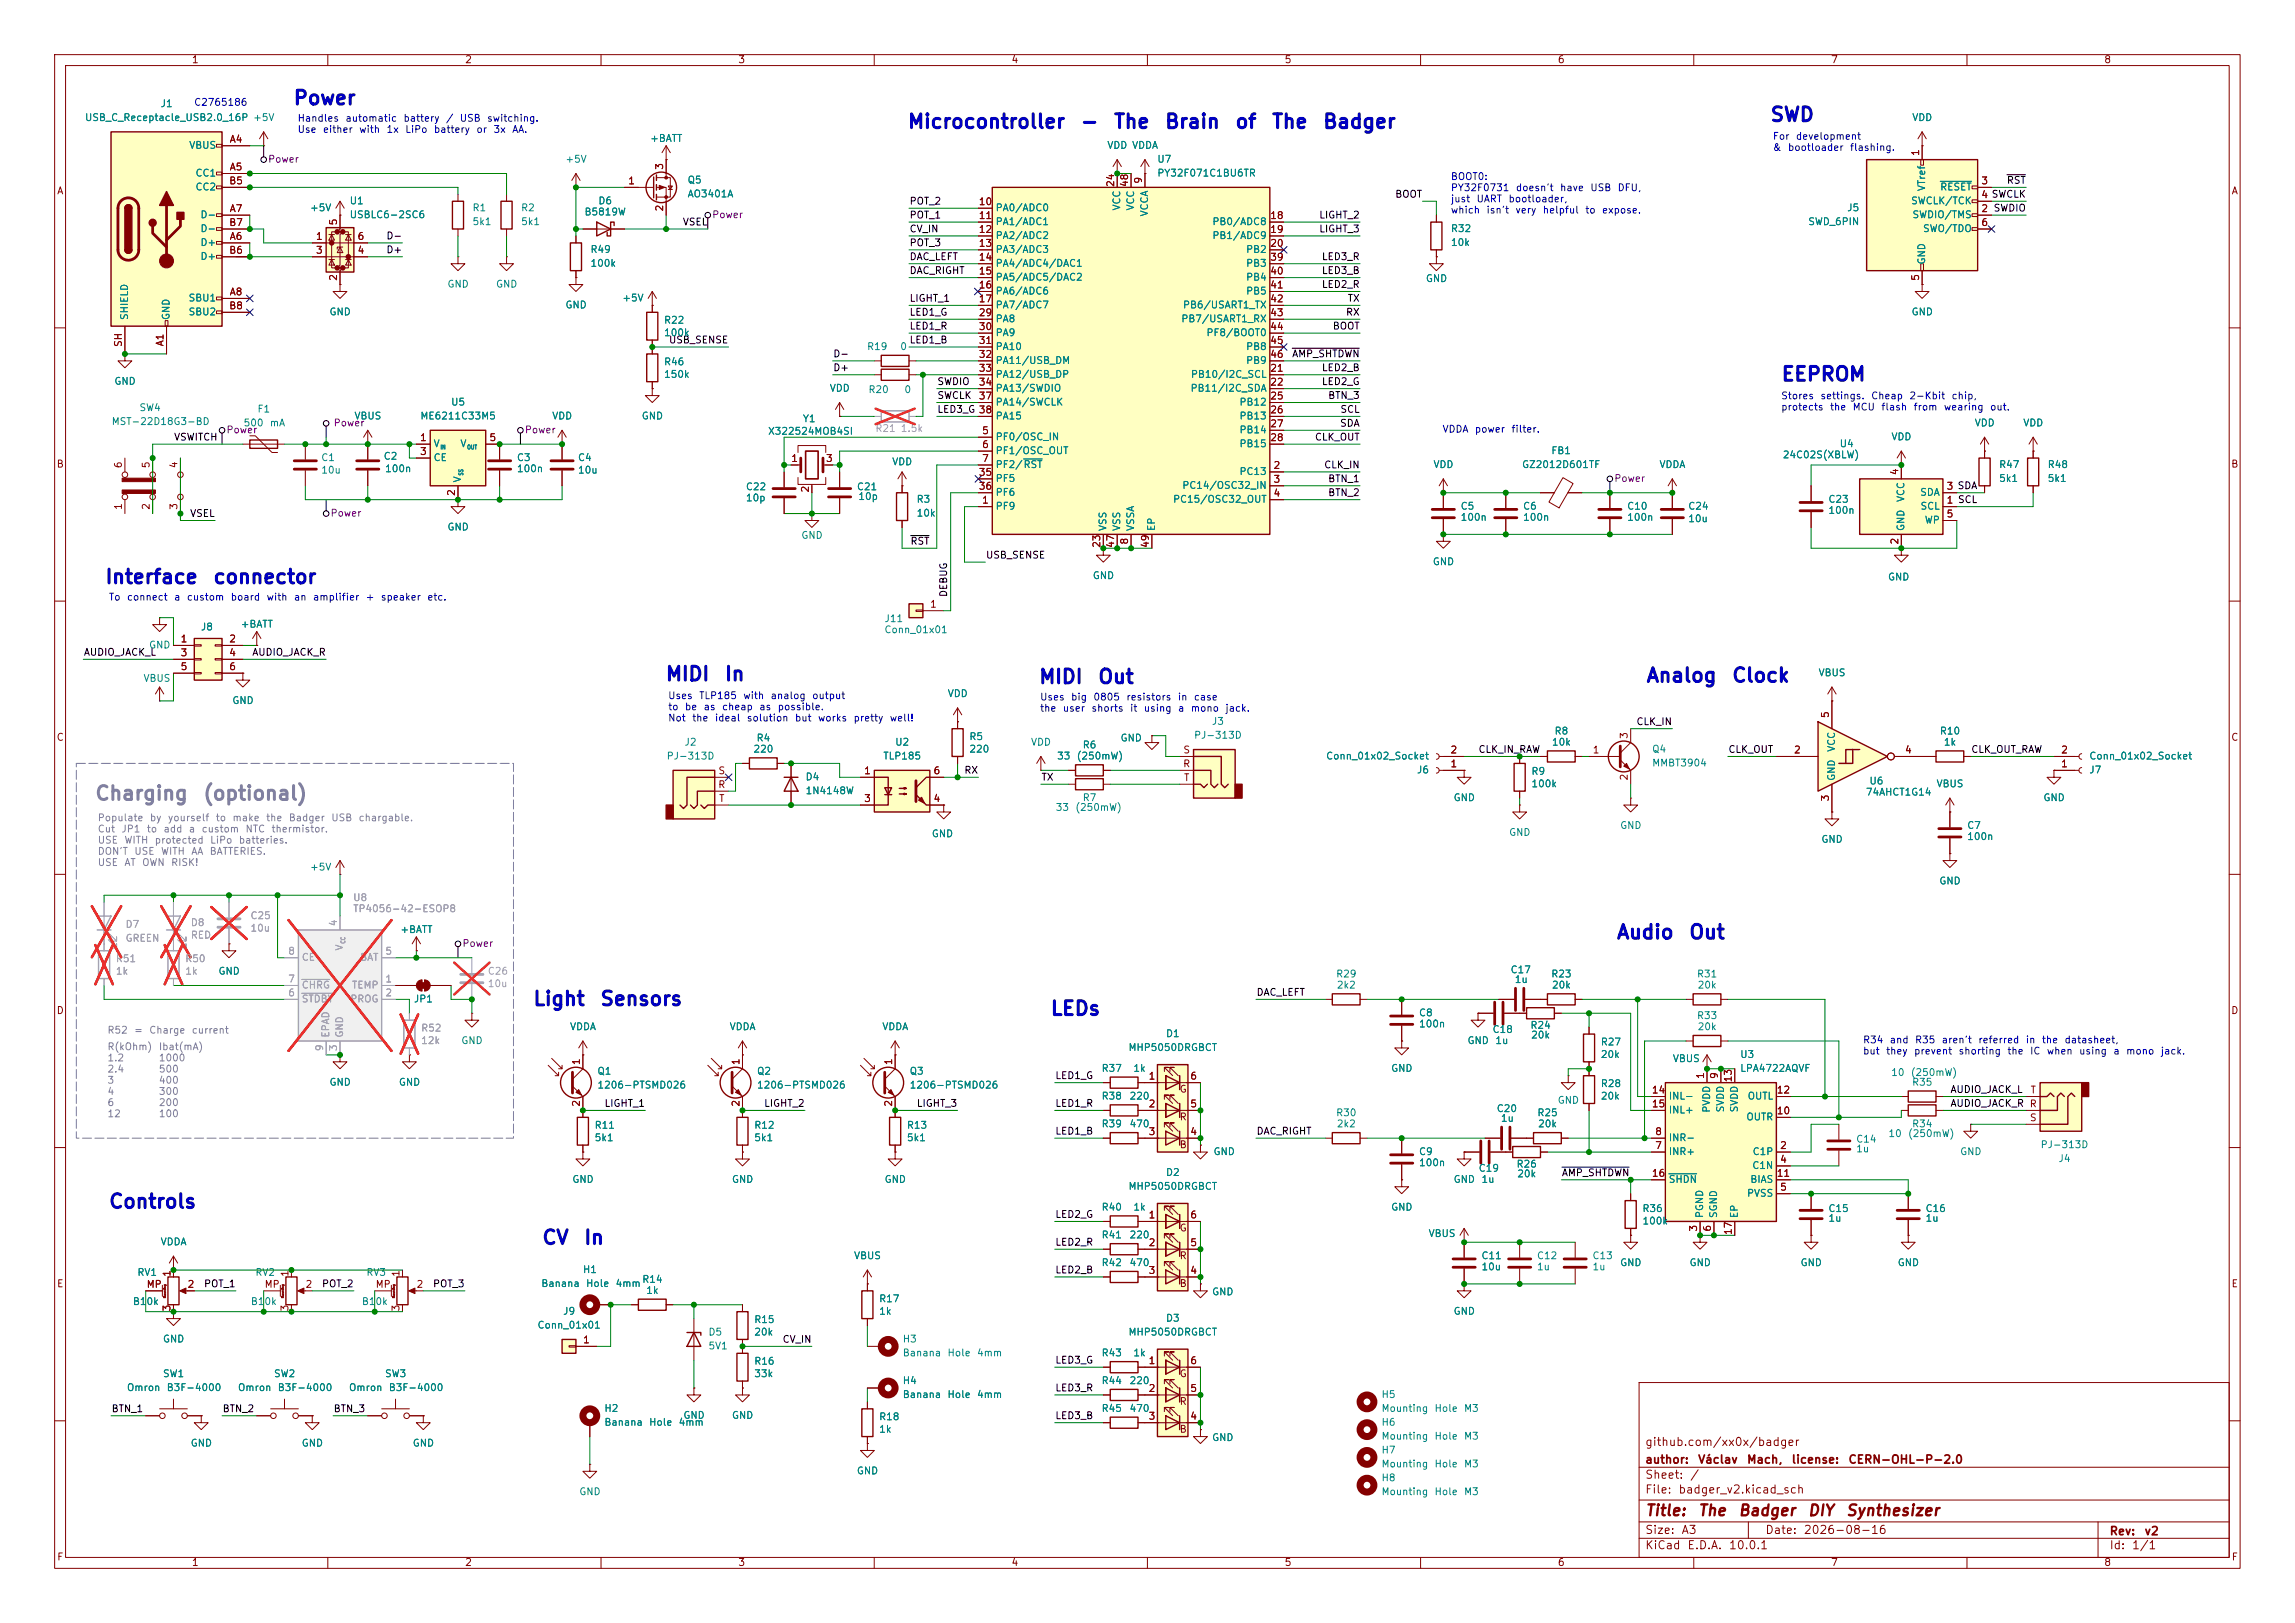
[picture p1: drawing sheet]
<svg xmlns="http://www.w3.org/2000/svg" width="297mm" height="210mm" viewBox="0 0 297 210" stroke-linecap="round" stroke-linejoin="round" font-family="sans-serif">
<defs><g id="words">
<g font-size="1.8" fill="#0000c2">
<text x="37.9" y="14">Power</text>
<text x="117.4" y="17.1">Microcontroller</text>
<text x="139.7" y="17.1">-</text>
<text x="144" y="17.1">The</text>
<text x="150.6" y="17.1">Brain</text>
<text x="159.7" y="17.1">of</text>
<text x="164.5" y="17.1">The</text>
<text x="171.1" y="17.1">Badger</text>
<text x="229" y="16.2">SWD</text>
<text x="230.4" y="49.8">EEPROM</text>
<text x="13.5" y="76">Interface</text>
<text x="27.5" y="76">connector</text>
<text x="86" y="88.5">MIDI</text>
<text x="93.7" y="88.5">In</text>
<text x="134.3" y="88.9">MIDI</text>
<text x="142" y="88.9">Out</text>
<text x="213" y="88.7">Analog</text>
<text x="224" y="88.7">Clock</text>
<text x="209.1" y="122">Audio</text>
<text x="218.5" y="122">Out</text>
<text x="68.9" y="130.6">Light</text>
<text x="77.6" y="130.6">Sensors</text>
<text x="135.8" y="131.8">LEDs</text>
<text x="14" y="156.8">Controls</text>
<text x="70" y="161.5">CV</text>
<text x="75.5" y="161.5">In</text>
</g>
<g font-size="1.8" fill="#848484">
<text x="12.2" y="104">Charging</text>
<text x="26.2" y="104">(optional)</text>
</g>
<g font-size="1.4" fill="#840000">
<text x="212.8" y="196.5">Title:</text>
<text x="219.7" y="196.5">The</text>
<text x="224.9" y="196.5">Badger</text>
<text x="233.9" y="196.5">DIY</text>
<text x="238.8" y="196.5">Synthesizer</text>
</g>
<g font-size="1.1" fill="#840000">
<text x="212.8" y="191.6">Sheet:</text>
<text x="212.8" y="189.6">author:</text>
<text x="212.8" y="187.4">github.com/xx0x/badger</text>
<text x="218.6" y="191.6">/</text>
<text x="219.7" y="189.6">Václav</text>
<text x="226" y="189.6">Mach,</text>
<text x="231.8" y="189.6">license:</text>
<text x="239.1" y="189.6">CERN-OHL-P-2.0</text>
<text x="212.8" y="193.5">File:</text>
<text x="217.1" y="193.5">badger_v2.kicad_sch</text>
<text x="212.8" y="200.7">KiCad</text>
<text x="212.8" y="198.7">Size:</text>
<text x="217.5" y="198.7">A3</text>
<text x="218.3" y="200.7">E.D.A.</text>
<text x="223.7" y="200.7">10.0.1</text>
<text x="228.4" y="198.7">Date:</text>
<text x="233.3" y="198.7">2026-08-16</text>
<text x="272.9" y="198.9">Rev:</text>
<text x="272.9" y="200.7">Id:</text>
<text x="275.8" y="200.7">1/1</text>
<text x="277.4" y="198.9">v2</text>
</g>
<g font-size=".9" fill="#840000">
<text x="24.7" y="8.4">1</text>
<text x="60.1" y="8.4">2</text>
<text x="95.5" y="8.4">3</text>
<text x="130.8" y="8.4">4</text>
<text x="166.2" y="8.4">5</text>
<text x="201.5" y="8.4">6</text>
<text x="236.9" y="8.4">7</text>
<text x="272.2" y="8.4">8</text>
<text x="29.6" y="18.7">A4</text>
<text x="29.6" y="22.3">A5</text>
<text x="86" y="22.1" transform="rotate(-90 86 22.1)">3</text>
<text x="148" y="23.8" transform="rotate(-90 148 23.8)">9</text>
<text x="248.6" y="20.3" transform="rotate(-90 248.6 20.3)">1</text>
<text x="7.3" y="25.4">A</text>
<text x="29.6" y="24.1">B5</text>
<text x="29.6" y="29.5">B7</text>
<text x="29.6" y="27.7">A7</text>
<text x="43.8" y="29.2" transform="rotate(-90 43.8 29.2)">5</text>
<text x="81.2" y="24.1">1</text>
<text x="86" y="27.4" transform="rotate(-90 86 27.4)">2</text>
<text x="126.6" y="26.8">10</text>
<text x="126.6" y="28.6">11</text>
<text x="144.4" y="24.3" transform="rotate(-90 144.4 24.3)">24</text>
<text x="146.2" y="24.3" transform="rotate(-90 146.2 24.3)">48</text>
<text x="164.3" y="28.6">18</text>
<text x="256.3" y="27.7">2 SWDIO</text>
<text x="256.3" y="24.1">3</text>
<text x="256.3" y="25.9">4 SWCLK</text>
<text x="256.3" y="29.5">6</text>
<text x="256.3" y="27.7">2</text>
<text x="256.3" y="25.9">4</text>
<text x="288.7" y="25.4">A</text>
<text x="29.6" y="33">B6</text>
<text x="29.6" y="31.3">A6</text>
<text x="40.8" y="31.3">1</text>
<text x="40.8" y="33">3</text>
<text x="46.2" y="33">4</text>
<text x="46.2" y="31.3">6</text>
<text x="126.6" y="30.4">12</text>
<text x="126.6" y="32.1">13</text>
<text x="126.6" y="33.9">14</text>
<text x="126.6" y="35.7">15</text>
<text x="164.3" y="30.4">19</text>
<text x="164.3" y="32.1">20</text>
<text x="164.3" y="33.9">39</text>
<text x="164.3" y="35.7">40</text>
<text x="29.6" y="40.2">B8</text>
<text x="29.6" y="38.4">A8</text>
<text x="43.8" y="36.4" transform="rotate(-90 43.8 36.4)">2</text>
<text x="126.6" y="37.5">16</text>
<text x="126.6" y="39.3">17</text>
<text x="126.6" y="41.1">29</text>
<text x="164.3" y="37.5">41</text>
<text x="164.3" y="39.3">42</text>
<text x="164.3" y="41.1">43</text>
<text x="248.6" y="36.4" transform="rotate(-90 248.6 36.4)">5</text>
<text x="16" y="45" transform="rotate(-90 16 45)">SH</text>
<text x="21.4" y="44.9" transform="rotate(-90 21.4 44.9)">A1</text>
<text x="126.6" y="42.9">30</text>
<text x="126.6" y="44.7">31</text>
<text x="126.6" y="46.5">32</text>
<text x="164.3" y="42.9">44</text>
<text x="164.3" y="44.7">45</text>
<text x="164.3" y="46.5">46</text>
<text x="126.6" y="48.3">33</text>
<text x="126.6" y="50.1">34</text>
<text x="126.6" y="51.9">37</text>
<text x="126.6" y="53.7">38</text>
<text x="164.3" y="48.3">21</text>
<text x="164.3" y="50.1">22</text>
<text x="164.3" y="51.9">25</text>
<text x="164.3" y="53.7">26</text>
<text x="54.3" y="57.3">1</text>
<text x="54.3" y="59.1">3</text>
<text x="63.3" y="57.3">5</text>
<text x="102.3" y="60">1</text>
<text x="106.8" y="60">3</text>
<text x="127" y="56.4">5</text>
<text x="127" y="58.2">6</text>
<text x="127" y="60">7</text>
<text x="164.3" y="55.5">27</text>
<text x="164.3" y="57.3">28</text>
<text x="7.2" y="60.7">B</text>
<text x="16" y="60.7" transform="rotate(-90 16 60.7)">6</text>
<text x="19.6" y="60.7" transform="rotate(-90 19.6 60.7)">5</text>
<text x="23.2" y="60.7" transform="rotate(-90 23.2 60.7)">4</text>
<text x="59.1" y="64.3" transform="rotate(-90 59.1 64.3)">2</text>
<text x="104.9" y="63.8" transform="rotate(-90 104.9 63.8)">2</text>
<text x="126.6" y="61.8">35</text>
<text x="126.6" y="63.6">36</text>
<text x="127" y="65.4">1</text>
<text x="164.7" y="60.9">2</text>
<text x="164.7" y="62.7">3</text>
<text x="164.7" y="64.5">4</text>
<text x="245.9" y="61.6" transform="rotate(-90 245.9 61.6)">4</text>
<text x="251.8" y="65.4">1 SCL</text>
<text x="251.8" y="63.6">3 SDA</text>
<text x="251.8" y="65.4">1</text>
<text x="251.8" y="63.6">3</text>
<text x="288.7" y="60.7">B</text>
<text x="16" y="66.1" transform="rotate(-90 16 66.1)">1</text>
<text x="19.6" y="66.1" transform="rotate(-90 19.6 66.1)">2</text>
<text x="23.2" y="66.1" transform="rotate(-90 23.2 66.1)">3</text>
<text x="142.6" y="71" transform="rotate(-90 142.6 71)">23</text>
<text x="144.4" y="71" transform="rotate(-90 144.4 71)">47</text>
<text x="146.2" y="70.5" transform="rotate(-90 146.2 70.5)">8</text>
<text x="148.9" y="71" transform="rotate(-90 148.9 71)">49</text>
<text x="245.9" y="70.5" transform="rotate(-90 245.9 70.5)">2</text>
<text x="251.8" y="67.2">5</text>
<text x="23.3" y="83.3">1</text>
<text x="29.6" y="83.3">2</text>
<text x="120.3" y="78.8">1</text>
<text x="23.3" y="85.1">3</text>
<text x="23.3" y="86.9">5</text>
<text x="29.6" y="85.1">4</text>
<text x="29.6" y="86.9">6</text>
<text x="210.9" y="95.7" transform="rotate(-90 210.9 95.7)">3</text>
<text x="236.9" y="93" transform="rotate(-90 236.9 93)">5</text>
<text x="7.2" y="96.1">C</text>
<text x="92.9" y="100.4">S</text>
<text x="111.8" y="100.4">1</text>
<text x="120.7" y="100.4">6</text>
<text x="153" y="99.5">R</text>
<text x="153.1" y="97.7">S</text>
<text x="153.1" y="101.3">T</text>
<text x="187.6" y="99.5">1</text>
<text x="187.6" y="97.7">2</text>
<text x="206" y="97.7">1</text>
<text x="210.9" y="101.1" transform="rotate(-90 210.9 101.1)">2</text>
<text x="232.1" y="97.7">2</text>
<text x="246.5" y="97.7">4</text>
<text x="266.7" y="99.5">1</text>
<text x="266.7" y="97.7">2</text>
<text x="288.7" y="96.1">C</text>
<text x="92.9" y="102.2">R</text>
<text x="93" y="104">T</text>
<text x="111.8" y="104">3</text>
<text x="120.7" y="104">4</text>
<text x="236.9" y="103.8" transform="rotate(-90 236.9 103.8)">3</text>
<text x="7.2" y="131.4">D</text>
<text x="288.7" y="131.4">D</text>
<text x="75.3" y="137.9" transform="rotate(-90 75.3 137.9)">1</text>
<text x="95.9" y="137.9" transform="rotate(-90 95.9 137.9)">1</text>
<text x="115.7" y="137.9" transform="rotate(-90 115.7 137.9)">1</text>
<text x="75.3" y="143.3" transform="rotate(-90 75.3 143.3)">2</text>
<text x="95.9" y="143.3" transform="rotate(-90 95.9 143.3)">2</text>
<text x="115.7" y="143.3" transform="rotate(-90 115.7 143.3)">2</text>
<text x="148.6" y="139.9">1</text>
<text x="148.6" y="143.5">2</text>
<text x="152.6" y="141.6">G</text>
<text x="154" y="143.5">5</text>
<text x="154" y="139.9">6</text>
<text x="213.7" y="141.7">14</text>
<text x="213.7" y="143.5">15</text>
<text x="220.7" y="139.7" transform="rotate(-90 220.7 139.7)">1</text>
<text x="222.5" y="139.7" transform="rotate(-90 222.5 139.7)">9</text>
<text x="224.3" y="140.1" transform="rotate(-90 224.3 140.1)">13</text>
<text x="229.9" y="141.7">12</text>
<text x="262.7" y="141.7">T</text>
<text x="148.6" y="147.1">3</text>
<text x="152.6" y="145.2">R</text>
<text x="152.6" y="148.8">B</text>
<text x="154" y="147.1">4</text>
<text x="214.1" y="148.9">7</text>
<text x="214.1" y="147.1">8</text>
<text x="229.9" y="144.4">10</text>
<text x="230.3" y="148.9">2</text>
<text x="262.6" y="145.3">S</text>
<text x="213.7" y="152.5">16</text>
<text x="229.9" y="152.5">11</text>
<text x="230.3" y="150.7">4</text>
<text x="230.3" y="154.3">5</text>
<text x="148.6" y="157.9">1</text>
<text x="148.6" y="161.5">2</text>
<text x="152.6" y="159.6">G</text>
<text x="154" y="161.5">5</text>
<text x="154" y="157.9">6</text>
<text x="219.8" y="159.4" transform="rotate(-90 219.8 159.4)">3</text>
<text x="221.6" y="159.4" transform="rotate(-90 221.6 159.4)">6</text>
<text x="224.3" y="159.9" transform="rotate(-90 224.3 159.9)">17</text>
<text x="7.3" y="166.8">E</text>
<text x="18.9" y="166.8">MP</text>
<text x="22.3" y="165.3" transform="rotate(-90 22.3 165.3)">1</text>
<text x="24.2" y="166.8">2</text>
<text x="34.2" y="166.8">MP</text>
<text x="37.5" y="165.3" transform="rotate(-90 37.5 165.3)">1</text>
<text x="39.5" y="166.8">2</text>
<text x="48.5" y="166.8">MP</text>
<text x="51.9" y="165.3" transform="rotate(-90 51.9 165.3)">1</text>
<text x="53.8" y="166.8">2</text>
<text x="148.6" y="165.1">3</text>
<text x="152.6" y="163.1">R</text>
<text x="152.6" y="166.7">B</text>
<text x="154" y="165.1">4</text>
<text x="288.7" y="166.8">E</text>
<text x="22.3" y="169.8" transform="rotate(-90 22.3 169.8)">3</text>
<text x="37.5" y="169.8" transform="rotate(-90 37.5 169.8)">3</text>
<text x="51.9" y="169.8" transform="rotate(-90 51.9 169.8)">3</text>
<text x="75.4" y="174">1</text>
<text x="148.6" y="176.7">1</text>
<text x="152.6" y="178.4">G</text>
<text x="154" y="176.7">6</text>
<text x="148.6" y="180.3">2</text>
<text x="148.6" y="183.9">3</text>
<text x="152.6" y="182">R</text>
<text x="152.6" y="185.6">B</text>
<text x="154" y="183.9">4</text>
<text x="154" y="180.3">5</text>
<text x="7.3" y="202.1">F</text>
<text x="24.7" y="202.9">1</text>
<text x="60.1" y="202.9">2</text>
<text x="95.5" y="202.9">3</text>
<text x="130.8" y="202.9">4</text>
<text x="166.2" y="202.9">5</text>
<text x="201.5" y="202.9">6</text>
<text x="236.9" y="202.9">7</text>
<text x="272.2" y="202.9">8</text>
<text x="288.7" y="202.1">F</text>
</g>
<g font-size=".9" fill="#008484">
<text x="10.9" y="15.9">USB_C_Receptacle_USB2.0_16P +5V</text>
<text x="10.9" y="15.9">USB_C_Receptacle_USB2.0_16P</text>
<text x="20.7" y="14.1">J1</text>
<text x="247.4" y="15.9">VDD</text>
<text x="24.4" y="19.5">VBUS</text>
<text x="25.2" y="23.1">CC1</text>
<text x="73.1" y="21.3">+5V</text>
<text x="84.1" y="18.6">+BATT</text>
<text x="88.9" y="24">Q5</text>
<text x="143.2" y="19.5">VDD VDDA</text>
<text x="149.7" y="21.3">U7</text>
<text x="149.7" y="23.1">PY32F071C1BU6TR</text>
<text x="25.2" y="24.9">CC2</text>
<text x="25.9" y="28.4">D-</text>
<text x="40" y="27.6">+5V</text>
<text x="45.2" y="28.4">USBLC6-2SC6</text>
<text x="45.2" y="26.7">U1</text>
<text x="61.1" y="27.6">R1</text>
<text x="61.1" y="29.3">5k1</text>
<text x="67.4" y="27.6">R2</text>
<text x="67.4" y="29.3">5k1</text>
<text x="75.6" y="28.1">B5819W</text>
<text x="77.4" y="26.7">D6</text>
<text x="88.9" y="25.8">AO3401A</text>
<text x="128.8" y="27.6">PA0/ADC0</text>
<text x="128.8" y="29.3">PA1/ADC1</text>
<text x="145.2" y="27.3" transform="rotate(-90 145.2 27.3)">VCC</text>
<text x="147" y="27.3" transform="rotate(-90 147 27.3)">VCC</text>
<text x="148.8" y="28.1" transform="rotate(-90 148.8 28.1)">VCCA</text>
<text x="156.8" y="29.3">PB0/ADC8</text>
<text x="233.9" y="29.3">SWD_6PIN</text>
<text x="239" y="27.6">J5</text>
<text x="247.2" y="26.7">SWCLK/TCK</text>
<text x="247.4" y="28.4">SWDIO/TMS</text>
<text x="249.4" y="24.8" transform="rotate(-90 249.4 24.8)">VTref</text>
<text x="251" y="24.9">RESET</text>
<text x="25.9" y="32">D+</text>
<text x="25.9" y="33.8">D+</text>
<text x="25.9" y="30.2">D-</text>
<text x="76.3" y="32.9">R49</text>
<text x="76.3" y="34.7">100k</text>
<text x="128.8" y="31.1">PA2/ADC2</text>
<text x="128.8" y="32.9">PA3/ADC3</text>
<text x="128.8" y="34.7">PA4/ADC4/DAC1</text>
<text x="156.8" y="31.1">PB1/ADC9</text>
<text x="161.2" y="32.9">PB2</text>
<text x="161.2" y="34.7">PB3</text>
<text x="187.7" y="32">10k</text>
<text x="187.7" y="30.2">R32</text>
<text x="248.8" y="30.2">SWO/TDO</text>
<text x="249.4" y="34.3" transform="rotate(-90 249.4 34.3)">GND</text>
<text x="16.8" y="41.5" transform="rotate(-90 16.8 41.5)">SHIELD</text>
<text x="22.2" y="41.5" transform="rotate(-90 22.2 41.5)">GND</text>
<text x="24.3" y="39.2">SBU1</text>
<text x="24.3" y="41">SBU2</text>
<text x="42.6" y="41">GND</text>
<text x="57.8" y="37.4">GND</text>
<text x="64.1" y="37.4">GND</text>
<text x="73.1" y="40.1">GND</text>
<text x="80.5" y="39.2">+5V</text>
<text x="128.8" y="36.5">PA5/ADC5/DAC2</text>
<text x="128.8" y="38.3">PA6/ADC6</text>
<text x="128.8" y="40.1">PA7/ADC7</text>
<text x="128.8" y="41.9">PA8</text>
<text x="152.8" y="41.9">PB7/USART1_RX</text>
<text x="153" y="40.1">PB6/USART1_TX</text>
<text x="161.2" y="36.5">PB4</text>
<text x="161.2" y="38.3">PB5</text>
<text x="184.4" y="36.7">GND</text>
<text x="247.3" y="41">GND</text>
<text x="85.9" y="42.1">R22</text>
<text x="85.9" y="43.7">100k</text>
<text x="85.9" y="47.5">R46</text>
<text x="112.1" y="45.5">R19</text>
<text x="116.4" y="45.5">0</text>
<text x="128.8" y="43.7">PA9</text>
<text x="128.8" y="45.5">PA10</text>
<text x="128.8" y="47.3">PA11/USB_DM</text>
<text x="156" y="43.7">PF8/BOOT0</text>
<text x="161.2" y="45.5">PB8</text>
<text x="161.2" y="47.3">PB9</text>
<text x="14.7" y="50">GND</text>
<text x="18" y="53.4">SW4</text>
<text x="33.2" y="53.6">F1</text>
<text x="58.3" y="52.7">U5</text>
<text x="85.9" y="49.1">150k</text>
<text x="107.3" y="50.9">VDD</text>
<text x="112.3" y="51.1">R20</text>
<text x="117" y="51.1">0</text>
<text x="128.8" y="49.1">PA12/USB_DP</text>
<text x="128.8" y="50.9">PA13/SWDIO</text>
<text x="128.8" y="52.7">PA14/SWCLK</text>
<text x="154" y="50.9">PB11/I2C_SDA</text>
<text x="154" y="49.1">PB10/I2C_SCL</text>
<text x="160.3" y="52.7">PB12</text>
<text x="14.4" y="55.2">MST-22D18G3-BD</text>
<text x="31.4" y="55.4">500</text>
<text x="34.8" y="55.4">mA</text>
<text x="41.5" y="59.9">C1</text>
<text x="45.8" y="54.5">VBUS</text>
<text x="49.6" y="59.7">C2</text>
<text x="54.3" y="54.5">ME6211C33M5</text>
<text x="56" y="58.1">V</text>
<text x="56" y="59.9">CE</text>
<text x="59.5" y="58.1">V</text>
<text x="66.8" y="59.9">C3</text>
<text x="71.4" y="54.5">VDD</text>
<text x="74.7" y="59.9">C4</text>
<text x="83" y="54.5">GND</text>
<text x="99.3" y="56.5">X322524MOB4SI</text>
<text x="103.8" y="54.9">Y1</text>
<text x="128.8" y="57.2">PF0/OSC_IN</text>
<text x="128.8" y="59">PF1/OSC_OUT</text>
<text x="128.8" y="54.5">PA15</text>
<text x="160.3" y="54.5">PB13</text>
<text x="160.3" y="56.3">PB14</text>
<text x="160.3" y="58.1">PB15</text>
<text x="200.7" y="59">FB1</text>
<text x="230.6" y="59.5">24C02S(XBLW)</text>
<text x="238" y="58.1">U4</text>
<text x="244.7" y="57.2">VDD</text>
<text x="255.5" y="55.4">VDD</text>
<text x="261.8" y="55.4">VDD</text>
<text x="41.5" y="61.5">10u</text>
<text x="49.8" y="61.3">100n</text>
<text x="59.9" y="62.5" transform="rotate(-90 59.9 62.5)">V</text>
<text x="66.8" y="61.3">100n</text>
<text x="74.7" y="61.5">10u</text>
<text x="96.5" y="63.7">C22</text>
<text x="96.5" y="65.1">10p</text>
<text x="110.8" y="63.7">C21</text>
<text x="111" y="64.9">10p</text>
<text x="115.4" y="60.4">VDD</text>
<text x="118.5" y="65.3">R3</text>
<text x="128.8" y="60.8">PF2/RST</text>
<text x="128.8" y="62.6">PF5</text>
<text x="128.8" y="64.4">PF6</text>
<text x="151.7" y="65.3">PC15/OSC32_OUT</text>
<text x="152.9" y="63.5">PC14/OSC32_IN</text>
<text x="160.3" y="61.7">PC13</text>
<text x="185.4" y="60.8">VDD</text>
<text x="196.9" y="60.8">GZ2012D601TF</text>
<text x="214.7" y="60.8">VDDA</text>
<text x="236.5" y="65.3">C23</text>
<text x="246.7" y="65" transform="rotate(-90 246.7 65)">VCC</text>
<text x="248.4" y="64.4">SDA</text>
<text x="258.6" y="62.6">5k1</text>
<text x="258.6" y="60.8">R47</text>
<text x="264.9" y="62.6">5k1</text>
<text x="264.9" y="60.8">R48</text>
<text x="57.8" y="68.9">GND</text>
<text x="103.6" y="69.9">GND</text>
<text x="118.5" y="67.1">10k</text>
<text x="128.8" y="66.2">PF9</text>
<text x="143.4" y="68.8" transform="rotate(-90 143.4 68.8)">VSS</text>
<text x="145.2" y="68.8" transform="rotate(-90 145.2 68.8)">VSS</text>
<text x="147" y="68.8" transform="rotate(-90 147 68.8)">VSSA</text>
<text x="149.7" y="68.8" transform="rotate(-90 149.7 68.8)">EP</text>
<text x="188.9" y="66.2">C5</text>
<text x="188.9" y="67.6">100n</text>
<text x="197" y="66.2">C6</text>
<text x="197" y="67.6">100n</text>
<text x="210.5" y="67.6">100n</text>
<text x="210.5" y="66.2">C10</text>
<text x="218.4" y="66.2">C24</text>
<text x="218.4" y="67.8">10u</text>
<text x="236.5" y="66.7">100n</text>
<text x="246.7" y="68.8" transform="rotate(-90 246.7 68.8)">GND</text>
<text x="248.5" y="66.2">SCL</text>
<text x="249" y="68">WP</text>
<text x="141.3" y="75.1">GND</text>
<text x="185.3" y="73.3">GND</text>
<text x="244.3" y="75.3">GND</text>
<text x="25.9" y="81.8">J8</text>
<text x="31.1" y="81.4">+BATT</text>
<text x="114.4" y="82.1">Conn_01x01</text>
<text x="114.4" y="80.7">J11</text>
<text x="18.5" y="88.4">VBUS</text>
<text x="19.2" y="84.1">GND</text>
<text x="235.3" y="87.7">VBUS</text>
<text x="30" y="91.3">GND</text>
<text x="122.6" y="90.4">VDD</text>
<text x="125.4" y="96">R5</text>
<text x="154.4" y="95.8">PJ-313D</text>
<text x="156.8" y="94">J3</text>
<text x="201.1" y="95.3">R8</text>
<text x="251" y="95.3">R10</text>
<text x="86.2" y="98.5">PJ-313D</text>
<text x="88.5" y="96.7">J2</text>
<text x="97.4" y="97.6">220</text>
<text x="97.8" y="96.2">R4</text>
<text x="104.2" y="101.2">D4</text>
<text x="114.2" y="98.5">TLP185</text>
<text x="115.8" y="96.7">U2</text>
<text x="125.4" y="97.6">220</text>
<text x="133.3" y="96.7">VDD</text>
<text x="136.7" y="98.5">33</text>
<text x="139.3" y="98.5">(250mW)</text>
<text x="140" y="97.1">R6</text>
<text x="144.9" y="96.2">GND</text>
<text x="171.5" y="98.5">Conn_01x02_Socket</text>
<text x="183.3" y="100.3">J6</text>
<text x="198.1" y="100.5">R9</text>
<text x="200.8" y="96.7">10k</text>
<text x="213.7" y="97.6">Q4</text>
<text x="213.7" y="99.4">MMBT3904</text>
<text x="237.7" y="101.1" transform="rotate(-90 237.7 101.1)">GND</text>
<text x="237.7" y="97.4" transform="rotate(-90 237.7 97.4)">VCC</text>
<text x="241.9" y="101.7">U6</text>
<text x="251.5" y="96.7">1k</text>
<text x="270.3" y="100.3">J7</text>
<text x="270.3" y="98.5">Conn_01x02_Socket</text>
<text x="104.2" y="103">1N4148W</text>
<text x="136.5" y="105.1">33</text>
<text x="139.1" y="105.1">(250mW)</text>
<text x="140" y="103.9">R7</text>
<text x="188" y="103.9">GND</text>
<text x="198.1" y="102.1">100k</text>
<text x="209.6" y="107.5">GND</text>
<text x="241.4" y="103.2">74AHCT1G14</text>
<text x="250.5" y="102.1">VBUS</text>
<text x="254.5" y="107.5">C7</text>
<text x="264.4" y="103.9">GND</text>
<text x="40" y="112.9">+5V</text>
<text x="120.5" y="108.6">GND</text>
<text x="195.2" y="108.4">GND</text>
<text x="235.6" y="109.3">GND</text>
<text x="254.5" y="108.9">100n</text>
<text x="250.9" y="114.7">GND</text>
<text x="51.7" y="120.9">+BATT</text>
<text x="28.2" y="126.3">GND</text>
<text x="53.5" y="129.9">JP1</text>
<text x="172.8" y="126.7">R29</text>
<text x="172.9" y="128.1">2k2</text>
<text x="183.6" y="131.7">C8</text>
<text x="195.4" y="126.2">C17</text>
<text x="196" y="127.4">1u</text>
<text x="200.7" y="126.7">R23</text>
<text x="200.8" y="128.1">20k</text>
<text x="219.5" y="126.7">R31</text>
<text x="219.6" y="128.1">20k</text>
<text x="59.6" y="135.3">GND</text>
<text x="73.7" y="133.5">VDDA</text>
<text x="94.3" y="133.5">VDDA</text>
<text x="114.1" y="133.5">VDDA</text>
<text x="146" y="136.2">MHP5050DRGBCT</text>
<text x="150.8" y="134.4">D1</text>
<text x="183.6" y="133.2">100n</text>
<text x="189.8" y="135.3">GND</text>
<text x="193.1" y="133.9">C18</text>
<text x="193.4" y="135.3">1u</text>
<text x="198" y="133.3">R24</text>
<text x="198.1" y="134.6">20k</text>
<text x="207.1" y="137.1">20k</text>
<text x="207.1" y="135.5">R27</text>
<text x="216.4" y="137.6">VBUS</text>
<text x="219.5" y="132.1">R33</text>
<text x="219.6" y="133.5">20k</text>
<text x="225.1" y="137.1">U3</text>
<text x="42.6" y="140.7">GND</text>
<text x="51.5" y="140.7">GND</text>
<text x="77.2" y="139.3">Q1</text>
<text x="77.2" y="141.1">1206-PTSMD026</text>
<text x="97.9" y="139.3">Q2</text>
<text x="97.9" y="141.1">1206-PTSMD026</text>
<text x="117.6" y="139.3">Q3</text>
<text x="117.6" y="141.1">1206-PTSMD026</text>
<text x="142.5" y="138.9">R37</text>
<text x="142.5" y="142.5">R38</text>
<text x="146.1" y="142.5">220</text>
<text x="146.6" y="138.9">1k</text>
<text x="180" y="138.9">GND</text>
<text x="201.5" y="143">GND</text>
<text x="207.1" y="142.5">20k</text>
<text x="207.1" y="140.9">R28</text>
<text x="215.9" y="142.5">INL-</text>
<text x="225.1" y="138.9">LPA4722AQVF</text>
<text x="226.1" y="142.5">OUTL</text>
<text x="244.7" y="139.4">10</text>
<text x="247.2" y="139.4">(250mW)</text>
<text x="247.4" y="140.7">R35</text>
<text x="76.9" y="147.9">5k1</text>
<text x="76.9" y="146.3">R11</text>
<text x="97.5" y="147.9">5k1</text>
<text x="97.5" y="146.3">R12</text>
<text x="117.3" y="147.9">5k1</text>
<text x="117.3" y="146.3">R13</text>
<text x="142.5" y="146.1">R39</text>
<text x="146.1" y="146.1">470</text>
<text x="157" y="149.7">GND</text>
<text x="172.8" y="144.7">R30</text>
<text x="172.9" y="146.1">2k2</text>
<text x="183.6" y="149.7">C9</text>
<text x="193.6" y="144.1">C20</text>
<text x="194.2" y="145.4">1u</text>
<text x="198.9" y="144.7">R25</text>
<text x="199" y="146.1">20k</text>
<text x="215.9" y="149.7">INR+</text>
<text x="215.9" y="147.9">INR-</text>
<text x="215.9" y="144.3">INL+</text>
<text x="221.5" y="144.1" transform="rotate(-90 221.5 144.1)">PVDD</text>
<text x="223.3" y="144" transform="rotate(-90 223.3 144)">SVDD</text>
<text x="225.1" y="144" transform="rotate(-90 225.1 144)">SVDD</text>
<text x="225.9" y="145.2">OUTR</text>
<text x="226.7" y="149.7">C1P</text>
<text x="240.1" y="149.3">1u</text>
<text x="240.1" y="148.1">C14</text>
<text x="244.3" y="147.3">10</text>
<text x="246.8" y="147.3">(250mW)</text>
<text x="247.4" y="146.1">R34</text>
<text x="253.6" y="149.7">GND</text>
<text x="264" y="148.8">PJ-313D</text>
<text x="74" y="153.3">GND</text>
<text x="94.6" y="153.3">GND</text>
<text x="114.4" y="153.3">GND</text>
<text x="146" y="154.2">MHP5050DRGBCT</text>
<text x="150.8" y="152.4">D2</text>
<text x="183.6" y="151.1">100n</text>
<text x="188" y="153.3">GND</text>
<text x="191.3" y="151.8">C19</text>
<text x="191.6" y="153.3">1u</text>
<text x="196.2" y="151.3">R26</text>
<text x="196.3" y="152.6">20k</text>
<text x="215.9" y="153.3">SHDN</text>
<text x="226" y="155.1">PVSS</text>
<text x="226.4" y="153.3">BIAS</text>
<text x="226.7" y="151.5">C1N</text>
<text x="266.3" y="150.6">J4</text>
<text x="20.7" y="161.4">VDDA</text>
<text x="142.5" y="156.9">R40</text>
<text x="142.5" y="160.5">R41</text>
<text x="146.1" y="160.5">220</text>
<text x="146.6" y="156.9">1k</text>
<text x="180" y="156.9">GND</text>
<text x="184.8" y="160.3">VBUS</text>
<text x="212.5" y="157">R36</text>
<text x="212.5" y="158.7">100k</text>
<text x="220.6" y="157.7" transform="rotate(-90 220.6 157.7)">PGND</text>
<text x="222.4" y="157.7" transform="rotate(-90 222.4 157.7)">SGND</text>
<text x="225.1" y="157.7" transform="rotate(-90 225.1 157.7)">EP</text>
<text x="236.5" y="158.3">1u</text>
<text x="236.5" y="157">C15</text>
<text x="249.1" y="158.3">1u</text>
<text x="249.1" y="157">C16</text>
<text x="17.7" y="165.3">RV1</text>
<text x="33" y="165.3">RV2</text>
<text x="47.3" y="165.3">RV3</text>
<text x="70" y="166.7">Banana</text>
<text x="75.4" y="164.9">H1</text>
<text x="75.8" y="166.7">Hole</text>
<text x="79.6" y="166.7">4mm</text>
<text x="83" y="166.2">R14</text>
<text x="83.5" y="167.6">1k</text>
<text x="110.4" y="163.1">VBUS</text>
<text x="142.5" y="164">R42</text>
<text x="146.1" y="164">470</text>
<text x="156.8" y="167.8">GND</text>
<text x="191.6" y="163.1">C11</text>
<text x="191.6" y="164.6">10u</text>
<text x="198.8" y="164.6">1u</text>
<text x="198.8" y="163.1">C12</text>
<text x="206" y="164.6">1u</text>
<text x="206" y="163.1">C13</text>
<text x="209.6" y="164">GND</text>
<text x="218.6" y="164">GND</text>
<text x="232.9" y="164">GND</text>
<text x="245.5" y="164">GND</text>
<text x="17.1" y="169.1">B10k</text>
<text x="21" y="173.9">GND</text>
<text x="32.4" y="169.1">B10k</text>
<text x="46.8" y="169.1">B10k</text>
<text x="69.5" y="172.1">Conn_01x01</text>
<text x="72.8" y="170.3">J9</text>
<text x="91.6" y="173">D5</text>
<text x="97.5" y="173">20k</text>
<text x="97.5" y="171.4">R15</text>
<text x="113.7" y="168.7">R17</text>
<text x="113.7" y="170.3">1k</text>
<text x="116.7" y="173.9">H3</text>
<text x="146" y="173">MHP5050DRGBCT</text>
<text x="150.8" y="171.2">D3</text>
<text x="188" y="170.3">GND</text>
<text x="21" y="178.4">SW1</text>
<text x="35.4" y="178.4">SW2</text>
<text x="49.7" y="178.4">SW3</text>
<text x="91.6" y="174.8">5V1</text>
<text x="97.5" y="178.4">33k</text>
<text x="97.5" y="176.8">R16</text>
<text x="116.7" y="179.3">H4</text>
<text x="116.7" y="175.7">Banana</text>
<text x="122.5" y="175.7">Hole</text>
<text x="126.4" y="175.7">4mm</text>
<text x="142.5" y="179.3">R44</text>
<text x="142.5" y="175.7">R43</text>
<text x="146.1" y="179.3">220</text>
<text x="146.6" y="175.7">1k</text>
<text x="16.3" y="180.2">Omron</text>
<text x="21.5" y="180.2">B3F-4000</text>
<text x="30.7" y="180.2">Omron</text>
<text x="35.9" y="180.2">B3F-4000</text>
<text x="45.1" y="180.2">Omron</text>
<text x="50.2" y="180.2">B3F-4000</text>
<text x="78.1" y="182.9">H2</text>
<text x="78.1" y="184.7">Banana</text>
<text x="83.9" y="184.7">Hole</text>
<text x="87.7" y="184.7">4mm</text>
<text x="88.4" y="183.8">GND</text>
<text x="94.6" y="183.8">GND</text>
<text x="113.7" y="184">R18</text>
<text x="113.7" y="185.6">1k</text>
<text x="116.7" y="181.1">Banana</text>
<text x="122.5" y="181.1">Hole</text>
<text x="126.4" y="181.1">4mm</text>
<text x="142.5" y="182.9">R45</text>
<text x="146.1" y="182.9">470</text>
<text x="178.7" y="182.9">Mounting</text>
<text x="178.7" y="184.7">H6</text>
<text x="178.7" y="181.1">H5</text>
<text x="185.6" y="182.9">Hole</text>
<text x="189.4" y="182.9">M3</text>
<text x="24.6" y="187.4">GND</text>
<text x="39" y="187.4">GND</text>
<text x="53.3" y="187.4">GND</text>
<text x="110.8" y="191">GND</text>
<text x="156.8" y="186.7">GND</text>
<text x="178.7" y="190.1">Mounting</text>
<text x="178.7" y="186.5">Mounting</text>
<text x="178.7" y="191.9">H8</text>
<text x="178.7" y="188.3">H7</text>
<text x="185.6" y="190.1">Hole</text>
<text x="185.6" y="186.5">Hole</text>
<text x="189.4" y="190.1">M3</text>
<text x="189.4" y="186.5">M3</text>
<text x="74.9" y="193.7">GND</text>
<text x="178.7" y="193.7">Mounting</text>
<text x="185.6" y="193.7">Hole</text>
<text x="189.4" y="193.7">M3</text>
</g>
<g font-size=".9" fill="#0000c2">
<text x="25" y="13.9">C2765186</text>
<text x="38.4" y="16">Handles</text>
<text x="38.4" y="17.4">Use</text>
<text x="41.7" y="17.4">either</text>
<text x="44.6" y="16">automatic</text>
<text x="46.4" y="17.4">with</text>
<text x="49.9" y="17.4">1x</text>
<text x="52.1" y="16">battery</text>
<text x="52.4" y="17.4">LiPo</text>
<text x="56.1" y="17.4">battery</text>
<text x="57.6" y="16">/</text>
<text x="59.4" y="16">USB</text>
<text x="61.6" y="17.4">or</text>
<text x="63" y="16">switching.</text>
<text x="63.8" y="17.4">3x</text>
<text x="66.2" y="17.4">AA.</text>
<text x="187.7" y="23.5">BOOT0:</text>
<text x="229.4" y="18.3">For</text>
<text x="229.4" y="19.7">&amp;</text>
<text x="231.3" y="19.7">bootloader</text>
<text x="232.3" y="18.3">development</text>
<text x="239.3" y="19.7">flashing.</text>
<text x="187.7" y="25">PY32F0731</text>
<text x="187.7" y="26.4">just</text>
<text x="187.7" y="27.8">which</text>
<text x="191" y="26.4">UART</text>
<text x="192.3" y="27.8">isn't</text>
<text x="195.1" y="26.4">bootloader,</text>
<text x="196" y="27.8">very</text>
<text x="196.1" y="25">doesn't</text>
<text x="199.6" y="27.8">helpful</text>
<text x="201.8" y="25">have</text>
<text x="205.1" y="27.8">to</text>
<text x="205.7" y="25">USB</text>
<text x="207.2" y="27.8">expose.</text>
<text x="209.3" y="25">DFU,</text>
<text x="230.4" y="51.9">Stores</text>
<text x="230.4" y="53.3">protects</text>
<text x="235.5" y="51.9">settings.</text>
<text x="236.7" y="53.3">the</text>
<text x="239.7" y="53.3">MCU</text>
<text x="242.1" y="51.9">Cheap</text>
<text x="243.4" y="53.3">flash</text>
<text x="247" y="51.9">2-Kbit</text>
<text x="247.6" y="53.3">from</text>
<text x="251.5" y="53.3">wearing</text>
<text x="252.5" y="51.9">chip,</text>
<text x="257.5" y="53.3">out.</text>
<text x="186.6" y="56.2">VDDA</text>
<text x="190.8" y="56.2">power</text>
<text x="195.5" y="56.2">filter.</text>
<text x="14" y="77.9">To</text>
<text x="16.3" y="77.9">connect</text>
<text x="22.4" y="77.9">a</text>
<text x="24.1" y="77.9">custom</text>
<text x="29.8" y="77.9">board</text>
<text x="34.4" y="77.9">with</text>
<text x="38" y="77.9">an</text>
<text x="40.4" y="77.9">amplifier</text>
<text x="47.3" y="77.9">+</text>
<text x="49.2" y="77.9">speaker</text>
<text x="55.2" y="77.9">etc.</text>
<text x="86.4" y="90.7">Uses</text>
<text x="86.4" y="92.1">to</text>
<text x="86.4" y="93.6">Not</text>
<text x="88.6" y="92.1">be</text>
<text x="89.5" y="93.6">the</text>
<text x="90.4" y="90.7">TLP185</text>
<text x="91" y="92.1">as</text>
<text x="92.4" y="93.6">ideal</text>
<text x="93.4" y="92.1">cheap</text>
<text x="96.1" y="90.7">with</text>
<text x="96.6" y="93.6">solution</text>
<text x="98.2" y="92.1">as</text>
<text x="99.6" y="90.7">analog</text>
<text x="100.6" y="92.1">possible.</text>
<text x="102.8" y="93.6">but</text>
<text x="105" y="90.7">output</text>
<text x="105.8" y="93.6">works</text>
<text x="110.4" y="93.6">pretty</text>
<text x="115.1" y="93.6">well!</text>
<text x="134.5" y="90.9">Uses</text>
<text x="134.5" y="92.3">the</text>
<text x="137.5" y="92.3">user</text>
<text x="138.5" y="90.9">big</text>
<text x="141.2" y="92.3">shorts</text>
<text x="141.4" y="90.9">0805</text>
<text x="145.7" y="90.9">resistors</text>
<text x="146.2" y="92.3">it</text>
<text x="147.9" y="92.3">using</text>
<text x="152.3" y="90.9">in</text>
<text x="152.4" y="92.3">a</text>
<text x="154" y="92.3">mono</text>
<text x="154.4" y="90.9">case</text>
<text x="158.5" y="92.3">jack.</text>
<text x="241" y="135.2">R34</text>
<text x="241" y="136.7">but</text>
<text x="244" y="136.7">they</text>
<text x="244.5" y="135.2">and</text>
<text x="247.6" y="136.7">prevent</text>
<text x="247.8" y="135.2">R35</text>
<text x="251.2" y="135.2">aren't</text>
<text x="253.4" y="136.7">shorting</text>
<text x="255.9" y="135.2">referred</text>
<text x="259.7" y="136.7">the</text>
<text x="262.1" y="135.2">in</text>
<text x="262.6" y="136.7">IC</text>
<text x="264.2" y="135.2">the</text>
<text x="264.8" y="136.7">when</text>
<text x="267.1" y="135.2">datasheet,</text>
<text x="269" y="136.7">using</text>
<text x="273.4" y="136.7">a</text>
<text x="275.1" y="136.7">mono</text>
<text x="279.5" y="136.7">jack.</text>
</g>
<g font-size=".9" fill="#840084">
<text x="34.6" y="21.3">Power</text>
<text x="92.1" y="28.4">Power</text>
<text x="29.2" y="56.3">Power</text>
<text x="43.1" y="55.4">Power</text>
<text x="67.8" y="56.3">Power</text>
<text x="208.8" y="62.6">Power</text>
<text x="42.7" y="67.1">Power</text>
<text x="59.8" y="122.7">Power</text>
</g>
<g font-size=".9">
<text x="259.6" y="24">RST</text>
<text x="88.3" y="29.4">VSEL</text>
<text x="117.6" y="28.5">POT_1</text>
<text x="117.6" y="26.7">POT_2</text>
<text x="170.6" y="28.5">LIGHT_2</text>
<text x="180.5" y="25.8">BOOT</text>
<text x="49.9" y="31.2">D-</text>
<text x="49.9" y="33">D+</text>
<text x="117.6" y="35.7">DAC_RIGHT</text>
<text x="117.6" y="32.1">POT_3</text>
<text x="117.6" y="33.9">DAC_LEFT</text>
<text x="117.6" y="30.3">CV_IN</text>
<text x="170.6" y="30.3">LIGHT_3</text>
<text x="171" y="35.7">LED3_B</text>
<text x="171" y="33.9">LED3_R</text>
<text x="117.6" y="41.1">LED1_G</text>
<text x="117.6" y="39.3">LIGHT_1</text>
<text x="171" y="37.5">LED2_R</text>
<text x="174.1" y="41.1">RX</text>
<text x="174.3" y="39.3">TX</text>
<text x="86.5" y="44.7">USB_SENSE</text>
<text x="107.8" y="46.4">D-</text>
<text x="117.6" y="44.7">LED1_B</text>
<text x="117.6" y="42.9">LED1_R</text>
<text x="167.1" y="46.4">AMP_SHTDWN</text>
<text x="172.4" y="42.9">BOOT</text>
<text x="107.8" y="48.2">D+</text>
<text x="121.2" y="50">SWDIO</text>
<text x="121.2" y="51.8">SWCLK</text>
<text x="121.2" y="53.6">LED3_G 38</text>
<text x="171" y="50">LED2_G</text>
<text x="171" y="48.2">LED2_B</text>
<text x="171.8" y="51.8">BTN_3</text>
<text x="173.4" y="53.6">SCL</text>
<text x="22.5" y="57.2">VSWITCH</text>
<text x="170.1" y="57.2">CLK_OUT</text>
<text x="173.3" y="55.4">SDA</text>
<text x="171.3" y="60.8">CLK_IN</text>
<text x="171.8" y="62.6">BTN_1</text>
<text x="171.8" y="64.4">BTN_2</text>
<text x="24.5" y="67.1">VSEL</text>
<text x="117.8" y="70.7">RST</text>
<text x="122.8" y="77.3" transform="rotate(-90 122.8 77.3)">DEBUG</text>
<text x="127.5" y="72.5">USB_SENSE</text>
<text x="10.8" y="85.1">AUDIO_JACK_L</text>
<text x="32.6" y="85.1">AUDIO_JACK_R</text>
<text x="211.7" y="94">CLK_IN</text>
<text x="124.7" y="100.3">RX</text>
<text x="134.7" y="101.2">TX</text>
<text x="191.3" y="97.6">CLK_IN_RAW</text>
<text x="223.6" y="97.6">CLK_OUT</text>
<text x="255" y="97.6">CLK_OUT_RAW</text>
<text x="162.5" y="129.1">DAC_LEFT</text>
<text x="78.2" y="143.4">LIGHT_1</text>
<text x="98.8" y="143.4">LIGHT_2</text>
<text x="118.6" y="143.4">LIGHT_3</text>
<text x="136.5" y="143.4">LED1_R</text>
<text x="136.5" y="139.8">LED1_G</text>
<text x="252.3" y="141.6">AUDIO_JACK_L</text>
<text x="252.3" y="143.4">AUDIO_JACK_R R</text>
<text x="136.5" y="147">LED1_B</text>
<text x="162.5" y="147">DAC_RIGHT</text>
<text x="202.1" y="152.4">AMP_SHTDWN</text>
<text x="136.5" y="161.4">LED2_R</text>
<text x="136.5" y="157.8">LED2_G</text>
<text x="26.3" y="166.8">POT_1</text>
<text x="41.6" y="166.8">POT_2</text>
<text x="56" y="166.8">POT_3</text>
<text x="136.5" y="165">LED2_B</text>
<text x="101.2" y="174">CV_IN</text>
<text x="136.5" y="176.7">LED3_G</text>
<text x="14.4" y="182.9">BTN_1</text>
<text x="28.7" y="182.9">BTN_2</text>
<text x="43.1" y="182.9">BTN_3</text>
<text x="136.5" y="183.8">LED3_B</text>
<text x="136.5" y="180.3">LED3_R</text>
</g>
<g font-size=".9" fill="#a1a1a1">
<text x="113.2" y="56.1">R21</text>
<text x="116.5" y="56.1">1.5k</text>
<text x="32.3" y="119.1">C25</text>
<text x="43.8" y="119.9" transform="rotate(-90 43.8 119.9)">4</text>
<text x="45.6" y="118.2">TP4056-42-ESOP8</text>
<text x="45.6" y="116.8">U8</text>
<text x="14.9" y="124.7">R51</text>
<text x="16.2" y="120.3">D7</text>
<text x="16.2" y="122.1">GREEN</text>
<text x="23.9" y="124.7">R50</text>
<text x="24.6" y="120">D8</text>
<text x="24.6" y="121.7">RED</text>
<text x="32.3" y="120.8">10u</text>
<text x="37.2" y="123.7">8</text>
<text x="39" y="124.5">CE</text>
<text x="44.6" y="123.1" transform="rotate(-90 44.6 123.1)">V</text>
<text x="46.5" y="124.5">BAT</text>
<text x="49.8" y="123.7">5</text>
<text x="14.9" y="126.3">1k</text>
<text x="23.9" y="126.3">1k</text>
<text x="37.2" y="129.1">6</text>
<text x="37.2" y="127.3">7</text>
<text x="39" y="129.9">STDBY</text>
<text x="39" y="128.1">CHRG</text>
<text x="45.3" y="129.9">PROG</text>
<text x="45.5" y="128.1">TEMP</text>
<text x="49.8" y="127.3">1</text>
<text x="49.8" y="129.1">2</text>
<text x="63" y="126.3">C26</text>
<text x="63" y="127.9">10u</text>
<text x="42" y="136.1" transform="rotate(-90 42 136.1)">9</text>
<text x="42.8" y="134.3" transform="rotate(-90 42.8 134.3)">EPAD</text>
<text x="43.8" y="136.1" transform="rotate(-90 43.8 136.1)">3</text>
<text x="44.6" y="134.3" transform="rotate(-90 44.6 134.3)">GND</text>
<text x="54.4" y="135.3">12k</text>
<text x="54.4" y="133.7">R52</text>
</g>
<g font-size=".9" fill="#848484">
<text x="12.6" y="106.5">Populate</text>
<text x="12.6" y="107.9">Cut</text>
<text x="15.6" y="107.9">JP1</text>
<text x="18.9" y="107.9">to</text>
<text x="19.3" y="106.5">by</text>
<text x="21.1" y="107.9">add</text>
<text x="21.7" y="106.5">yourself</text>
<text x="24.4" y="107.9">a</text>
<text x="26" y="107.9">custom</text>
<text x="27.8" y="106.5">to</text>
<text x="30" y="106.5">make</text>
<text x="31.7" y="107.9">NTC</text>
<text x="34.4" y="106.5">the</text>
<text x="35.1" y="107.9">thermistor.</text>
<text x="37.3" y="106.5">Badger</text>
<text x="42.8" y="106.5">USB</text>
<text x="46.3" y="106.5">chargable.</text>
<text x="12.6" y="109.4">USE</text>
<text x="12.6" y="110.8">DON'T</text>
<text x="12.6" y="112.3">USE</text>
<text x="16" y="109.4">WITH</text>
<text x="16" y="112.3">AT</text>
<text x="17.3" y="110.8">USE</text>
<text x="18.3" y="112.3">OWN</text>
<text x="19.9" y="109.4">protected</text>
<text x="20.8" y="110.8">WITH</text>
<text x="22.1" y="112.3">RISK!</text>
<text x="24.7" y="110.8">AA</text>
<text x="27.1" y="110.8">BATTERIES.</text>
<text x="27.1" y="109.4">LiPo</text>
<text x="30.8" y="109.4">batteries.</text>
<text x="13.8" y="134">R52</text>
<text x="13.8" y="136.1">R(kOhm)</text>
<text x="13.8" y="137.6">1.2</text>
<text x="17.3" y="134">=</text>
<text x="19.2" y="134">Charge</text>
<text x="20.5" y="136.1">Ibat(mA)</text>
<text x="20.5" y="137.6">1000</text>
<text x="24.7" y="134">current</text>
<text x="13.8" y="139">2.4</text>
<text x="13.8" y="140.4">3</text>
<text x="13.8" y="141.9">4</text>
<text x="13.8" y="143.3">6</text>
<text x="20.5" y="139">500</text>
<text x="20.5" y="140.4">400</text>
<text x="20.5" y="141.9">300</text>
<text x="20.5" y="143.3">200</text>
<text x="13.8" y="144.8">12</text>
<text x="20.5" y="144.8">100</text>
</g>
<g font-size=".5" fill="#008484">
<text x="56.9" y="58.3">IN</text>
<text x="60.4" y="58.3">OUT</text>
<text x="60.1" y="61.6" transform="rotate(-90 60.1 61.6)">SS</text>
</g>
<text font-size=".5" fill="#a1a1a1" x="44.8" y="122.2" transform="rotate(-90 44.8 122.2)">CC</text>
<g font-size=".3" fill="#840000">
<text x="21.5" y="168" transform="rotate(-90 21.5 168)">Mounting</text>
<text x="36.8" y="168" transform="rotate(-90 36.8 168)">Mounting</text>
<text x="51.2" y="168" transform="rotate(-90 51.2 168)">Mounting</text>
</g>
</g></defs>
<g fill="none" stroke="#840000" stroke-width=".13">
<path d="M7.1 7.1h282.8v195.8h-282.8zM8.5 8.5h280v193h-280zM42.4 7.1v1.4M77.8 7.1v1.4M113.1 7.1v1.4M148.5 7.1v1.4M183.8 7.1v1.4M219.2 7.1v1.4M254.6 7.1v1.4M65.6 25.1v.9M65.6 29.6v.9M7.1 42.4h1.4"/>
<path d="M288.5 42.4h1.4M7.1 77.8h1.4M216.4 63.8v1.9M216.4 67.2v1.9M288.5 77.8h1.4M7.1 113.1h1.4M288.5 113.1h1.4M7.1 148.5h1.4M288.5 148.5h1.4M212.1 178.9h76.4v22.6h-76.4zM7.1 183.8h1.4M212.1 199h76.4"/>
<path d="M212.1 196.9h76.4M212.1 194.1h76.4M212.1 189.9h76.4M226.3 196.9v2.1M271.5 196.9v4.6M288.5 183.8h1.4M42.4 201.5v1.4M77.8 201.5v1.4M113.1 201.5v1.4M148.5 201.5v1.4M183.8 201.5v1.4M219.2 201.5v1.4"/>
<path d="M254.6 201.5v1.4"/>
</g>
<path d="M215 65.9h2.9M215 67h2.9" fill="none" stroke="#840000" stroke-width=".36"/>
<path d="M64.8 26h1.5v3.6h-1.5z" fill="none" stroke="#840000" stroke-width=".18"/>
<path d="M240.7 62h10.7v7.1h-10.7z" fill="#ffffc2"/>
<path d="M240.7 62h10.7v7.1h-10.7z" fill="none" stroke="#840000" stroke-width=".18"/>
<path d="M65.6 33.2v.9h.9l-.9 .9-.9-.9h.9M65.6 33.2h.1M101.5 61.1v1.9M101.5 64.5v2M246.1 60.2v1.8M246.1 69.1v1.8M251.4 65.6h1.8M251.4 63.8h1.8M251.4 67.4h1.8" fill="none" stroke="#840000" stroke-width=".13"/>
<path d="M100 64.3h2.9M100 63.2h2.9" fill="none" stroke="#840000" stroke-width=".36"/>
<path d="M52.3 132h1.4v3.6h-1.4z" fill="none" stroke="#a1a1a1" stroke-width=".18"/>
<path d="M53 131.1v.9M53 135.6v.9" fill="none" stroke="#a1a1a1" stroke-width=".13"/>
<path d="M51.9 131.3l2.2 5M54.1 131.3l-2.2 5" fill="none" stroke="#ff2626" stroke-width=".32"/>
<path d="M38.6 120.3h10.8v14.4h-10.8z" fill="#f0f0f0"/>
<path d="M12.6 118.5h1.8l-.9 1.8zM12.6 120.3h1.8M12.8 123h1.4v3.6h-1.4zM21.7 123h1.5v3.6h-1.5zM38.6 120.3h10.8v14.4h-10.8z" fill="none" stroke="#a1a1a1" stroke-width=".18"/>
<g fill="none" stroke="#a1a1a1" stroke-width=".13">
<path d="M13.5 116.7v6.3M44 118.5v1.8M13.5 126.6v.9M14 121.6l1.1 1.1v-.6v.6h-.6M14 120.7l1.1 1.1v-.6v.6h-.6M22.5 122.1v.9M22.5 126.6v.9M36.8 127.5h1.8M36.8 129.3h1.8M36.8 123.9h1.8M39.1 128.5h4M39.1 126.7h3.6"/>
<path d="M42.2 134.7v1.8M44 134.7v1.8M49.4 127.5h1.8M49.4 129.3h1.8M49.4 123.9h1.8"/>
</g>
<path d="M11.9 117.3l3.8 6.6M15.7 117.3l-3.8 6.6M37.3 119.1l13.4 16.9M50.7 119.1l-13.4 16.9M12.3 122.3l2.3 5.1M14.6 122.3l-2.3 5.1M21.3 122.3l2.3 5.1M23.6 122.3l-2.3 5.1" fill="none" stroke="#ff2626" stroke-width=".32"/>
<g fill="none" stroke="#840000" stroke-width=".13">
<path d="M44 136.5v.9h.9l-.9 .9-.9-.9h.9M44 136.5h.1M53 136.5v.9h.9l-.9 .9-.9-.9h.9M53 136.5h.1M75.4 149.1v.9h.9l-.9 .9-.9-.9h.9M75.4 149.1h.1M75.4 143.7v.9M75.4 148.2v.9M96.1 149.1v.9h.9l-.9 .9-.9-.9h.9M96.1 149.1h.1M96.1 143.7v.9M96.1 148.2v.9"/>
<path d="M89.8 179.6v.9h.9l-.9 .9-.9-.9h.9M89.8 179.6h.1M96.1 179.6v.9h.9l-.9 .9-.9-.9h.9M96.1 179.6h.1M96.1 174.2v.9M96.1 178.7v.9M76.3 189.5v.9h.9l-.9 .9-.9-.9h.9M76.3 189.5h.1M76.3 184.1v1.8"/>
</g>
<path d="M74.7 144.6h1.5v3.6h-1.5zM95.4 144.6h1.4v3.6h-1.4zM95.4 175.1h1.4v3.6h-1.4z" fill="none" stroke="#840000" stroke-width=".18"/>
<circle cx="76.3" cy="183.2" r=".9" fill="none" stroke="#840000" stroke-width=".9"/>
<path d="M72.7 173.3h1.8v1.8h-1.8z" fill="#ffffc2"/>
<path d="M72.7 173.3h1.8v1.8h-1.8z" fill="none" stroke="#840000" stroke-width=".18"/>
<path d="M73.6 174.1h.9v.2h-.9zM74.5 174.2h2.7M77.2 168.8h1.8" fill="none" stroke="#840000" stroke-width=".13"/>
<circle cx="76.3" cy="168.8" r=".9" fill="none" stroke="#840000" stroke-width=".9"/>
<path d="M87.1 99.7h5.4v6.3h-5.4z" fill="#ffffc2"/>
<path d="M86.2 104.2h.9v1.8h-.9z" fill="#840000" stroke="#840000" stroke-width=".18"/>
<path d="M87.1 99.7h5.4v6.3h-5.4zM97 98.1h3.6v1.4h-3.6zM90.7 104.2l.4 .4 .5-.4h.9M92.5 102.4h-2.3v1.8l-.4 .4-.4-.4M92.5 100.6h-3.6v3.6l-.4 .4-.5-.4M101.5 100.6h1.8M102.4 100.6l.9 1.8h-1.8zM88.9 172.4h1.8v.4M89.8 172.4l.9 1.8h-1.8zM95.4 169.7h1.4v3.6h-1.4z" fill="none" stroke="#840000" stroke-width=".18"/>
<path d="M96.1 98.8h.9M100.6 98.8h.9M102.4 98.8v5.4M92.5 102.4h1.8M92.5 100.6h1.8M92.5 104.2h1.8M89.8 170.6v5.4M96.1 168.8v.9M96.1 173.3v.9" fill="none" stroke="#840000" stroke-width=".13"/>
<path d="M113.1 99.7h7.2v5.4h-7.2z" fill="#ffffc2"/>
<g fill="none" stroke="#840000" stroke-width=".18">
<path d="M113.1 99.7h7.2v5.4h-7.2zM113.1 100.6h1.8v3.6h-1.8M114.5 101.9h.9l-.5 .9zM114.5 102.8h.9M116.4 102h.9l-.3 .1v-.2l.3 .1M116.4 102.7h.9l-.3 .1v-.2l.3 .1M118.5 102.8l1.4 1.4h.4M120.3 100.6h-.4l-1.4 1.3M143.7 157.3h3.6v1.5h-3.6zM82.6 168.1h3.6v1.4h-3.6zM111.5 167h1.5v3.6h-1.5zM143.7 164.5h3.6v1.5h-3.6z"/>
<path d="M143.7 160.9h3.6v1.5h-3.6zM111.5 182.3h1.5v3.6h-1.5z"/>
<circle cx="74.5" cy="140.1" r="1.99"/>
</g>
<path d="M118.5 101v2.7M74.1 138.7v2.7" fill="none" stroke="#840000" stroke-width=".36"/>
<path d="M118.9 103.5l.4-.3 .3 .7z" fill="#840000" stroke="#840000" stroke-width=".18"/>
<g fill="none" stroke="#840000" stroke-width=".13">
<path d="M123.9 93.4h.1M123.9 91.6l-.5 .9M123.9 91.6l.6 .9M123.9 91.6v1.8M111.4 100.6h1.7M111.4 104.2h1.7M120.3 100.6h1.8M120.3 104.2h1.8M70.9 137.8l1.4 1.4v-.5M71.4 136.9l1.3 1.4v-.5M71.8 139.2h.5M72.3 138.3h.4"/>
<path d="M75.4 136.5h.1M75.4 134.7l-.5 .9M75.4 134.7l.6 .9M75.4 134.7v3.6l-1.3 1.3M74.1 140.5l1.3 1.4v1.8M142.8 158h.9M147.3 158h.9M81.7 168.8h.9M86.2 168.8h.9M112.3 166.1h.1M112.3 164.3v2.7M112.3 170.6v.9"/>
<path d="M112.3 179.6h1.7M112.3 164.3l-.6 .9M112.3 164.3l.5 .9M112.3 174.2h1.7M142.8 165.2h.9M142.8 161.6h.9M147.3 165.2h.9M147.3 161.6h.9M112.3 186.8v.9h.8l-.8 .9-.9-.9h.9M112.3 186.8h.1M112.3 181.4v.9M112.3 185.9v.9"/>
</g>
<path d="M74.5 141.3l.4-.3 .4 .7z" fill="#840000" stroke="#840000" stroke-width=".13"/>
<g fill="none" stroke="#840000" stroke-width=".9">
<circle cx="114.9" cy="174.2" r=".9"/>
<circle cx="114.9" cy="179.6" r=".9"/>
</g>
<path d="M149.8 155.7h3.9v11.3h-3.9z" fill="#ffffc2"/>
<path d="M149.8 155.7h3.9v11.3h-3.9zM150.9 157.2l1.8 .8-1.8 .9zM152.7 157.2v1.7M150.9 160.7l1.8 .9-1.8 .9zM150.9 164.3l1.8 .9-1.8 .9zM152.7 160.7v1.8M152.7 164.3v1.8" fill="none" stroke="#840000" stroke-width=".18"/>
<g fill="none" stroke="#840000" stroke-width=".13">
<path d="M144.6 22.5h.1M144.6 20.7l-.6 .9M144.6 20.7l.5 .9M144.6 20.7v1.8M148.2 22.5h.1M148.2 20.7l-.6 .9M148.2 20.7l.5 .9M148.2 20.7v1.8M148.2 158h7.2M150.7 156.6v-.5h.5h-.5l1.1 1.1M150.9 157.2h.1M150.9 157.2v1.7z"/>
<path d="M151.4 156.6v-.5h.5h-.5l1.1 1.1M152.7 157.2v1.7M148.2 161.6h7.2M148.2 165.2h7.2M150.7 160.2v-.5h.5h-.5l1.1 1M150.7 163.8v-.5h.5h-.5l1.1 1M150.9 160.7h.1M150.9 160.7v1.8zM151.4 160.2v-.5h.5h-.5l1.1 1M151.4 163.8v-.5h.5h-.5l1.1 1M152.7 160.7v1.8"/>
</g>
<path d="M128.4 24.2h35.9v44.9h-35.9z" fill="#ffffc2"/>
<g fill="none" stroke="#840000" stroke-width=".18">
<path d="M128.4 24.2h35.9v44.9h-35.9zM256.1 59.3h1.4v3.6h-1.4zM262.4 59.3h1.4v3.6h-1.4zM123.2 94.3h1.4v3.6h-1.4zM139.2 99h3.6v1.4h-3.6zM139.2 100.8h3.6v1.4h-3.6zM143.7 139.4h3.6v1.4h-3.6zM172.4 128.6h3.6v1.4h-3.6zM143.7 143h3.6v1.4h-3.6zM143.7 179.8h3.6v1.4h-3.6zM143.7 176.2h3.6v1.4h-3.6z"/>
<circle cx="95.2" cy="140.1" r="1.99"/>
<circle cx="114.9" cy="140.1" r="1.99"/>
</g>
<g fill="none" stroke="#840000" stroke-width=".13">
<path d="M248.7 18.9h.1M248.7 17.1l-.5 .9M248.7 17.1l.6 .9M248.7 17.1v1.8M126.6 26.9h1.8M126.6 28.7h1.8M126.6 30.5h1.8M126.6 32.3h1.8M126.6 34.1h1.8M126.6 35.9h1.8M126.6 37.7h1.8M126.6 39.5h1.8"/>
<path d="M144.6 22.5v1.7M146.4 22.5v1.7M148.2 22.5v1.7M164.3 28.7h1.8M164.3 30.5h1.8M164.3 32.3h1.8M164.3 34.1h1.8M164.3 35.9h1.8M164.3 37.7h1.8M164.3 39.5h1.8M126.6 56.6h1.8M126.6 58.4h1.8"/>
<path d="M126.6 48.5h1.8M126.6 50.3h1.8M126.6 52.1h1.8M126.6 53.9h1.8M126.6 41.3h1.8M126.6 43.1h1.8M126.6 44.9h1.8M126.6 46.7h1.8M164.3 48.5h1.8M164.3 50.3h1.8M164.3 52.1h1.8M164.3 53.9h1.8"/>
<path d="M164.3 55.7h1.8M164.3 57.5h1.8M164.3 41.3h1.8M164.3 43.1h1.8M164.3 44.9h1.8M164.3 46.7h1.8M246.1 58.4l-.6 .9M246.1 58.4l.5 .9M246.1 58.4v1.8M256.8 58.4h.1M256.8 56.6l-.5 .9M256.8 56.6l.6 .9"/>
<path d="M256.8 56.6v2.7M263.1 58.4h.1M263.1 56.6v2.7M263.1 56.6l-.5 .9M263.1 56.6l.6 .9M126.6 65.6h1.8M126.6 60.2h1.8M126.6 62h1.8M126.6 63.8h1.8M142.8 69.1v1.8M144.6 69.1v1.8M146.4 69.1v1.8"/>
<path d="M149.1 69.1v1.8M164.3 61.1h1.8M164.3 62.9h1.8M164.3 64.7h1.8M186.8 69.1v.9h.9l-.9 .9-.9-.9h.9M186.8 69.1h.1M194.9 63.8v1.9M194.9 67.2v1.9M199.4 63.8h1.8M202.3 61.8l1.3 .8-1.8 3.1-1.3-.7zM202.9 63.8h1.8M208.3 63.8v1.9"/>
<path d="M208.3 67.2v1.9M234.4 62.9v1.9M234.4 66.3v1.9M246.1 60.2h.1M256.8 62.9v.9M263.1 62.9v.9M123.9 93.4v.9M123.9 97.9v.9M134.7 99.7h.1M134.7 97.9l-.5 .9M134.7 97.9l.5 .9M134.7 97.9v1.8"/>
<path d="M138.3 99.7h.9M142.8 99.7h.9M149.1 95.2v.9h.9l-.9 .9-.9-.9h.9M149.1 95.2h.1M185.9 99.3l.2 .1 .1 .3-.1 .2-.2 .1M185.9 97.5l.2 .1 .1 .3-.1 .2-.2 .1M186.2 99.7h3.3M186.2 97.9h3.3M189.5 99.7v.9h.9l-.9 .9-.9-.9h.9M189.5 99.7h.1M122.1 104.2v.9h.9l-.9 .9-.9-.9h.9M122.1 104.2h.1"/>
<path d="M138.3 101.5h.9M142.8 101.5h.9M91.6 137.8l1.3 1.4v-.5M92 136.9l1.4 1.4v-.5M92.5 139.2h.4M92.9 138.3h.5M96.1 136.5h.1M96.1 134.7l-.6 .9M96.1 134.7l.5 .9M96.1 134.7v3.6l-1.4 1.3M111.4 137.8l1.3 1.4v-.5M111.8 136.9l1.3 1.4v-.5"/>
<path d="M112.3 139.2h.4M112.7 138.3h.4M115.8 136.5h.1M115.8 134.7l-.5 .9M115.8 134.7l.6 .9M115.8 134.7v3.6l-1.3 1.3M171.5 129.3h.9M176 129.3h.9M181.4 134.7v.9h.9l-.9 .9-.9-.9h.9M181.4 134.7h.1M181.4 129.3v2M181.4 132.7v2"/>
<path d="M191.3 131.1v.9h.9l-.9 .9-.9-.9h.9M191.3 131.1h.1M94.7 140.5l1.4 1.4v1.8M114.5 140.5l1.3 1.4v1.8M142.8 140.1h.9M142.8 143.7h.9M147.3 140.1h.9M147.3 143.7h.9M142.8 176.9h.9M147.3 176.9h.9M155.4 166.1v.9h.9l-.9 .9-.9-.9h.9M155.4 166.1h.1"/>
<path d="M142.8 180.5h.9M147.3 180.5h.9M155.4 185v.9h.9l-.9 .9-.9-.9h.9M155.4 185h.1"/>
</g>
<path d="M132.5 59.4h2.4" fill="none" stroke="#008484" stroke-width=".13"/>
<path d="M193.4 65.9h2.9M193.4 67h2.9M206.9 65.9h2.9M206.9 67h2.9M232.9 65h2.9M232.9 66.1h2.9M94.7 138.7v2.7M114.5 138.7v2.7M180 131.5h2.8M180 132.5h2.8" fill="none" stroke="#840000" stroke-width=".36"/>
<g fill="#840000" stroke="#840000" stroke-width=".13">
<path d="M114.9 141.3l.4-.3 .4 .7z"/>
<path d="M95.2 141.3l.3-.3 .4 .7z"/>
</g>
<path d="M59.6 126.1h2.9M59.6 127.2h2.9" fill="none" stroke="#a1a1a1" stroke-width=".36"/>
<path d="M61.1 123.9v2M61.1 127.3v2" fill="none" stroke="#a1a1a1" stroke-width=".13"/>
<path d="M58.8 124.6l4.6 4.1M63.4 124.6l-4.6 4.1" fill="none" stroke="#ff2626" stroke-width=".32"/>
<path d="M149.8 174.6h3.9v11.3h-3.9z" fill="#ffffc2"/>
<path d="M149.8 174.6h3.9v11.3h-3.9zM150.9 176l1.8 .9-1.8 .9zM150.9 179.6l1.8 .9-1.8 .9zM152.7 176v1.8M152.7 179.6v1.8M150.9 183.2l1.8 .9-1.8 .9zM152.7 183.2v1.8" fill="none" stroke="#840000" stroke-width=".18"/>
<g fill="none" stroke="#840000" stroke-width=".13">
<path d="M148.2 176.9h7.2M150.7 175.5v-.6h.5h-.5l1.1 1.1M150.7 179.1v-.6h.5h-.5l1.1 1.1M150.9 176h.1M150.9 176v1.8zM150.9 179.6h.1M150.9 179.6v1.8zM151.4 175.5v-.6h.5h-.5l1.1 1.1M151.4 179.1v-.6h.5h-.5l1.1 1.1M152.7 176v1.8M152.7 179.6v1.8M148.2 180.5h7.2"/>
<path d="M148.2 184.1h7.2M150.7 182.7v-.6h.5h-.5l1.1 1.1M151.4 182.7v-.6h.5h-.5l1.1 1.1"/>
</g>
<path d="M154.5 97h5.3v6.3h-5.3z" fill="#ffffc2"/>
<path d="M159.8 101.5h.9v1.8h-.9z" fill="#840000" stroke="#840000" stroke-width=".18"/>
<path d="M154.5 97h5.3v6.3h-5.3zM154.5 99.7h2.2v1.8l.5 .4 .4-.4M154.5 97.9h3.5v3.6l.5 .4 .4-.4M154.5 101.5h.9l.4 .4 .5-.4M51.4 165.2h1.4v3.6h-1.4zM143.7 183.4h3.6v1.4h-3.6z" fill="none" stroke="#840000" stroke-width=".18"/>
<g fill="none" stroke="#840000" stroke-width=".13">
<path d="M142.8 70.9v.9h.9l-.9 .9-.9-.9h.9M142.8 70.9h.1M216.4 63.8h.1M216.4 62l-.5 .9M216.4 62l.6 .9M216.4 62v1.8M152.7 99.7h1.8M152.7 97.9h1.8M152.7 101.5h1.8M220 159.8v.9h.9l-.9 .9-.9-.9h.9M220 159.8h.1M48.5 167h2.1"/>
<path d="M50.6 166.3v1.4M52.1 164.3v.9M52.1 168.8v.9M53.2 167h1.6M142.8 184.1h.9M147.3 184.1h.9"/>
</g>
<path d="M52.9 167l.8-.3v.7z" fill="#840000" stroke="#840000" stroke-width=".13"/>
<path d="M215.5 140.1h14.4v17.9h-14.4z" fill="#ffffc2"/>
<path d="M215.5 140.1h14.4v17.9h-14.4zM21.7 165.2h1.5v3.6h-1.5z" fill="none" stroke="#840000" stroke-width=".18"/>
<g fill="none" stroke="#840000" stroke-width=".13">
<path d="M246.1 70.9v.9h.9l-.9 .9-.9-.9h.9M246.1 70.9h.1M237.1 90.7h.1M237.1 88.9l-.6 .9M237.1 88.9l.5 .9M237.1 88.9v1.8M220.9 138.3h.1M220.9 136.5v3.6M220.9 136.5l-.5 .9M220.9 136.5l.5 .9M222.7 138.3v1.8M224.5 138.3v1.8"/>
<path d="M211 159.8v.9h.9l-.9 .9-.9-.9h.9M211 159.8h.1M213.7 149.1h1.8M213.7 147.3h1.8M213.7 152.7h1.8M213.7 141.9h1.8M213.7 143.7h1.8M220 158v1.8M221.8 158v1.8M224.5 158v1.8M229.9 149.1h1.8M229.9 150.9h1.8"/>
<path d="M229.9 154.5h1.8M229.9 144.6h1.8M229.9 152.7h1.8M229.9 141.9h1.8M234.4 159.8v.9h.9l-.9 .9-.9-.9h.9M234.4 159.8h.1M234.4 154.5v1.9M234.4 157.9v1.9M247 159.8v.9h.8l-.8 .9-.9-.9h.9M247 159.8h.1M247 154.5v1.9M247 157.9v1.9"/>
<path d="M18.9 167h2.1M21 166.3v1.4M22.5 169.7v.9h.8l-.8 .9-.9-.9h.9M22.5 169.7h.1M22.5 164.3v.9M22.5 168.8v.9M23.5 167h1.6M40.4 183.2v.9h.9l-.9 .9-.9-.9h.9M40.4 183.2h.1M47.6 183.2h1.8M49.4 182.3h3.6M51.2 181v1.3"/>
<path d="M53 183.2h1.8M54.8 183.2v.9h.9l-.9 .9-.9-.9h.9M54.8 183.2h.1"/>
<circle cx="49.7" cy="183.2" r=".36"/>
<circle cx="52.6" cy="183.2" r=".36"/>
</g>
<path d="M216 151.9h3.6" fill="none" stroke="#008484" stroke-width=".13"/>
<path d="M23.3 167l.8-.3v.7z" fill="#840000" stroke="#840000" stroke-width=".13"/>
<path d="M232.9 156.6h2.9M232.9 157.7h2.9M245.5 156.6h2.9M245.5 157.7h2.9" fill="none" stroke="#840000" stroke-width=".36"/>
<path d="M241.6 20.7h14.3v14.3h-14.3z" fill="#ffffc2"/>
<path d="M185.2 28.7h1.4v3.6h-1.4zM241.6 20.7h14.3v14.3h-14.3zM114 47.8h3.6v1.4h-3.6zM204.9 133.8h1.5v3.6h-1.5zM219.1 128.6h3.6v1.4h-3.6zM219.1 134h3.6v1.4h-3.6zM210.3 155.4h1.4v3.5h-1.4z" fill="none" stroke="#840000" stroke-width=".18"/>
<g fill="none" stroke="#840000" stroke-width=".13">
<path d="M34.1 18.9h.1M34.1 17.1l-.5 .9M34.1 17.1l.6 .9M34.1 17.1v1.8M248.7 18.9v1.8M185.9 33.2v.9h.9l-.9 .9-.9-.9h.9M185.9 33.2h.1M185.9 27.8v.9M185.9 32.3v.9M248.6 20.7h.3v.7h-.3zM248.6 34.1h.3v.9h-.3zM248.7 36.8v.9h.9l-.9 .9-.9-.9h.9"/>
<path d="M248.7 36.8h.1M248.7 35v1.8M255.2 25.9h.7v.3h-.7zM255.2 27.7h.7v.3h-.7zM255.2 24.1h.7v.3h-.7zM255.2 29.5h.7v.3h-.7zM255.9 27.8h1.8M255.9 24.2h1.8M255.9 26h1.8M255.9 29.6h1.8M72.7 57.5v1.9M103.3 58.5v-.8h3.6v.8"/>
<path d="M113.1 48.5h.9M117.6 48.5h.9M72.7 60.9v2M102.4 60.2h1.2M103.3 61.8v.9h3.6v-.9M105.1 66.5v.9h.9l-.9 .8-.9-.8h.9M105.1 66.5h.1M105.1 62.7v1.1M106.5 60.2h1.3M108.7 61.1v1.9M108.7 64.5v2M186.8 63.8h.1"/>
<path d="M186.8 62v3.7M186.8 67.2v1.9M186.8 62l-.6 .9M186.8 62l.5 .9M202.9 139.2v.9h.9l-.9 .9-.8-.9h.8M202.9 139.2h.1M205.6 132.9v.9M205.6 137.4v.9M218.2 134.7h.9M218.2 129.3h.9M222.7 134.7h.9M222.7 129.3h.9"/>
<path d="M192.2 147.3h1.9M195.6 147.3h2M211 154.5v.9M211 158.9v.9M238 145.5v2M238 148.9v2M18.9 183.2h1.8M20.7 182.3h3.5M22.5 181v1.3M24.2 183.2h1.8M26 183.2v.9h.9l-.9 .9-.9-.9h.9M26 183.2h.1"/>
<path d="M33.2 183.2h1.8M35 182.3h3.6M36.8 181v1.3M38.6 183.2h1.8"/>
<circle cx="21" cy="183.2" r=".36"/>
<circle cx="23.9" cy="183.2" r=".36"/>
<circle cx="35.4" cy="183.2" r=".36"/>
<circle cx="38.3" cy="183.2" r=".36"/>
</g>
<path d="M251.1 23.5h4" fill="none" stroke="#008484" stroke-width=".13"/>
<path d="M71.3 59.6h2.9M103.6 59.3v1.8M106.5 59.3v1.8M71.3 60.7h2.9M107.2 64.3h2.9M107.2 63.2h2.9M185.3 65.9h2.9M185.3 67h2.9M194.3 145.8v2.9M195.4 145.8v2.9M236.5 147.6h2.9M236.5 148.7h2.9" fill="none" stroke="#840000" stroke-width=".36"/>
<path d="M104.3 58.4h1.6v3.6h-1.6z" fill="none" stroke="#840000" stroke-width=".22"/>
<path d="M114 53.2h3.6v1.4h-3.6z" fill="none" stroke="#a1a1a1" stroke-width=".18"/>
<path d="M113.1 53.9h.9M117.6 53.9h.9" fill="none" stroke="#a1a1a1" stroke-width=".13"/>
<path d="M113.3 52.9l5.1 2M118.4 52.9l-5.1 2" fill="none" stroke="#ff2626" stroke-width=".32"/>
<path d="M42.2 29.5h3.6v5.7h-3.6z" fill="#ffffc2"/>
<g fill="#840000" stroke="#840000" stroke-width=".36">
<circle cx="42.9" cy="31.4" r=".18"/>
<circle cx="43.6" cy="30" r=".18"/>
<circle cx="43.6" cy="34.7" r=".18"/>
<circle cx="44.4" cy="30" r=".18"/>
<circle cx="44.4" cy="34.7" r=".18"/>
<circle cx="45.1" cy="33.2" r=".18"/>
</g>
<g fill="none" stroke="#840000" stroke-width=".13">
<path d="M40.4 31.4h7.2M40.4 33.2h7.2M42.6 33.6h.7M42.6 30.4h.7M42.9 30.4l.4 .7h-.7zM42.9 33.6l.4 .7h-.7zM43.6 30h-.7v4.7h.7M44 26v3.6l-.4 .4h.8l-.4 .4v3.9l-.4 .4h.8l-.4 .3v1.8M44 32l.4 .7h-.8zM44 27.8h.1M44 26l-.5 .9M44 26l.5 .9"/>
<path d="M44.4 32h-.8v.2M44.4 30h.7v4.7h-.7M44.7 33.6h.7M44.7 30.4h.7M45.1 30.4l.3 .7h-.7zM45.1 33.6l.3 .7h-.7zM20.7 90.7h.1M20.7 88.9l-.6 .9M20.7 88.9l.5 .9M20.7 88.9v1.8M44 113.1h.1M44 111.4v1.7"/>
<path d="M44 111.4l-.5 .9M44 111.4l.5 .9M29.6 122.1v.9h.9l-.9 .9-.9-.9h.9M29.6 122.1h.1M22.5 164.3h.1M22.5 162.5l-.6 .9M22.5 162.5l.5 .9M22.5 162.5v1.8M34.1 167h2.2M36.3 166.3v1.4M37.7 164.3v.9M37.7 168.8v.9"/>
<path d="M38.8 167h1.6"/>
</g>
<path d="M42.2 29.5h3.6v5.7h-3.6zM37 165.2h1.4v3.6h-1.4z" fill="none" stroke="#840000" stroke-width=".18"/>
<path d="M38.5 167l.8-.3v.7z" fill="#840000" stroke="#840000" stroke-width=".13"/>
<path d="M22.5 116.7v5.4M29.6 116.7v2M23 121.6l1.1 1.1v-.6v.6h-.6M23 120.7l1.1 1.1v-.6v.6h-.6M29.6 120.2v1.9" fill="none" stroke="#a1a1a1" stroke-width=".13"/>
<path d="M21.6 118.5h1.7l-.8 1.8zM21.6 120.3h1.7" fill="none" stroke="#a1a1a1" stroke-width=".18"/>
<path d="M20.9 117.3l3.8 6.6M24.7 117.3l-3.8 6.6M27.3 117.4l4.6 4.1M31.9 117.4l-4.6 4.1" fill="none" stroke="#ff2626" stroke-width=".32"/>
<path d="M28.2 118.9h2.9M28.2 120h2.9" fill="none" stroke="#a1a1a1" stroke-width=".36"/>
<path d="M25.1 82.6h3.6v5.4h-3.6z" fill="#ffffc2"/>
<path d="M25.1 82.6h3.6v5.4h-3.6z" fill="none" stroke="#840000" stroke-width=".18"/>
<g fill="none" stroke="#840000" stroke-width=".13">
<path d="M22.5 83.5h2.6M22.5 85.3h2.6M22.5 87.1h2.6M25.1 83.4h.9v.2h-.9zM25.1 85.2h.9v.2h-.9zM25.1 87h.9v.2h-.9zM27.8 83.4h.9v.2h-.9zM27.8 85.2h.9v.2h-.9zM27.8 87h.9v.2h-.9zM28.7 83.5h2.7M28.7 85.3h2.7M28.7 87.1h2.7"/>
<path d="M31.4 87.1v.9h.9l-.9 .9-.9-.9h.9M31.4 87.1h.1"/>
</g>
<path d="M14.4 17.1h14.3v25.1h-14.3z" fill="#ffffc2"/>
<g fill="none" stroke="#840000" stroke-width=".13">
<path d="M28 18.7h.7v.3h-.7zM28.7 18.9h3.6M28 22.3h.7v.3h-.7zM28 24.1h.7v.3h-.7zM28 27.7h.7v.3h-.7zM28 29.5h.7v.3h-.7zM28 31.3h.7v.3h-.7zM28 33h.7v.4h-.7zM28 38.4h.7v.4h-.7zM28.7 22.5h3.6M28.7 31.4h3.6M28.7 27.8h3.6"/>
<path d="M28.7 38.6h3.6M28.7 24.2h3.6M28.7 33.2h3.6M28.7 29.6h3.6M16.2 42.2v3.6M21.4 41.5h.3v.7h-.3zM21.6 42.2v3.6M28 40.2h.7v.4h-.7zM28.7 40.4h3.6M142.8 147.3h.9M147.3 147.3h.9M155.4 148.2v.9h.9l-.9 .9-.9-.9h.9"/>
<path d="M155.4 148.2h.1"/>
</g>
<path d="M14.4 17.1h14.3v25.1h-14.3zM16.2 26.9a.45 .45 0 0 1 .4-.4 .45 .45 0 0 1 .5 .4M16.2 32.3a.45 .45 0 0 0 .4 .5 .45 .45 0 0 0 .5-.5M143.7 146.6h3.6v1.4h-3.6z" fill="none" stroke="#840000" stroke-width=".18"/>
<path d="M15.7 26a1.35 1.35 0 0 1 1.4-.3 1.35 1.35 0 0 1 .9 1.2v5.4a1.35 1.35 0 0 1-1.4 1.4 1.35 1.35 0 0 1-1.3-1.4v-5.5l.1-.4zM19.8 29.3v.9l1.8 1.8M21.6 26.6v7.2M23.3 28.4v.9l-1.7 1.8" fill="none" stroke="#840000" stroke-width=".36"/>
<g fill="#840000" stroke="#840000" stroke-width=".18">
<path d="M16.2 26.9h.9v5.4h-.9z"/>
<path d="M16.3 26.6a.45 .45 0 0 1 .5-.1 .45 .45 0 0 1 .3 .4h-.9z"/>
<path d="M16.2 32.3h.9a.45 .45 0 0 1-.5 .5 .45 .45 0 0 1-.4-.5z"/>
<path d="M21.6 24.8l.9 1.8h-1.8z"/>
<path d="M22.9 27.5h.9v.9h-.9z"/>
<circle cx="19.8" cy="28.8" r=".45"/>
</g>
<circle cx="21.6" cy="33.8" r=".9" fill="#840000" stroke="#840000" stroke-width=".13"/>
<path d="M149.8 137.8h3.9v11.3h-3.9z" fill="#ffffc2"/>
<g fill="none" stroke="#840000" stroke-width=".18">
<path d="M58.5 26h1.5v3.6h-1.5zM114 46h3.6v1.4h-3.6zM195.9 98.8h1.5v3.6h-1.5zM200.3 97.2h3.5v1.4h-3.5zM149.8 137.8h3.9v11.3h-3.9zM150.9 139.2l1.8 .9-1.8 .9zM152.7 139.2v1.8M204.9 139.2h1.5v3.6h-1.5zM115.1 144.6h1.5v3.6h-1.5zM150.9 142.8l1.8 .9-1.8 .9zM150.9 146.4l1.8 .9-1.8 .9zM152.7 142.8v1.8"/>
<path d="M152.7 146.4v1.8"/>
</g>
<g fill="none" stroke="#840000" stroke-width=".13">
<path d="M44 36.8v.9h.9l-.9 .9-.9-.9h.9M44 36.8h.1M59.3 33.2v.9h.9l-.9 .9-.9-.9h.9M59.3 33.2h.1M59.3 25.1v.9M59.3 29.6v.9M108.7 53.9h.1M108.7 52.1l-.6 .9M108.7 52.1l.5 .9M108.7 52.1v1.8M113.1 46.7h.9M117.6 46.7h.9"/>
<path d="M196.7 97.9v.9M199.4 97.9h.9M203.8 97.9h.9M196.7 104.2v.9h.9l-.9 .9-.9-.9h.9M196.7 104.2h.1M196.7 102.4v.9M51.2 127.5h2.7M53.9 123h.1M53.9 121.2l-.6 .9M53.9 121.2l.5 .9M53.9 121.2v1.8M54.6 126.8v1.4"/>
<path d="M55 126.8v1.4M55.7 127.5h2.7M61.1 131.1v.9h.9l-.9 .9-.9-.9h.9M61.1 131.1h.1M150.7 138.7v-.6h.5h-.5l1.1 1.1M150.9 139.2h.1M150.9 139.2v1.8zM151.4 138.7v-.6h.5h-.5l1.1 1.1M152.7 139.2v1.8M205.6 138.3v.9M115.8 149.1v.9h.9l-.9 .9-.9-.9h.9M115.8 149.1h.1"/>
<path d="M115.8 143.7v.9M115.8 148.2v.9M148.2 140.1h7.2M148.2 143.7h7.2M148.2 147.3h7.2M150.7 142.2v-.5h.5h-.5l1.1 1.1M150.7 145.8v-.5h.5h-.5l1.1 1.1M150.9 142.8h.1M150.9 142.8v1.8zM151.4 142.2v-.5h.5h-.5l1.1 1.1M151.4 145.8v-.5h.5h-.5l1.1 1.1M152.7 142.8v1.8"/>
<path d="M205.6 142.8v.9"/>
</g>
<g fill="#840000" stroke="#840000" stroke-width=".13">
<path d="M54.4 127.2h.7v.7h-.7z"/>
<path d="M54.1 127l.5-.2v1.4a.72 .72 0 0 1-.7-.4 .72 .72 0 0 1 .2-.8z"/>
<path d="M55 126.8a.72 .72 0 0 1 .7 .7 .72 .72 0 0 1-.7 .7z"/>
</g>
<path d="M117.6 78.1h1.8v1.8h-1.8z" fill="#ffffc2"/>
<g fill="none" stroke="#840000" stroke-width=".18">
<path d="M73.8 31.4h1.5v3.6h-1.5zM77.2 28.7l1.8 .9-1.8 .9zM79.5 29.2v-.5h-.5v1.8h-.4v-.4M84.6 22.9v2.7M85 22.6v.7M85 23.9v.7M85 25.1v.8M32.3 56.9h3.6v1.1h-3.6zM83.7 40.4h1.4v3.6h-1.4zM83.7 45.8h1.4v3.6h-1.4zM116 63.8h1.5v3.6h-1.5zM117.6 78.1h1.8v1.8h-1.8z"/>
<path d="M197.6 130.4h3.6v1.4h-3.6zM200.3 128.6h3.5v1.4h-3.5zM172.4 146.6h3.6v1.4h-3.6zM195.8 148.4h3.6v1.4h-3.6zM198.5 146.6h3.6v1.4h-3.6zM247 141.2h3.5v1.4h-3.5zM247 143h3.5v1.4h-3.5z"/>
<circle cx="85.6" cy="24.2" r="1.98"/>
<circle cx="210.1" cy="97.9" r="1.99"/>
</g>
<g fill="none" stroke="#840000" stroke-width=".13">
<path d="M86.2 18.9v4.1M86.2 18.9l-.5 .9M86.2 18.9l.5 .9M74.5 35.9v.9h.9l-.9 .9-.9-.9h.9M74.5 35.9h.1M74.5 24.2h.1M74.5 22.5v1.7M74.5 30.5v.9M74.5 35v.9M74.5 22.5l-.5 .8M74.5 22.5l.6 .8M75.4 29.6h5.4"/>
<path d="M80.8 24.2h3.8M84.4 39.5h.1M84.4 37.7l-.5 .9M84.4 37.7l.6 .9M84.4 37.7v2.7M85 23h1.7v2.5h-1.7M85 24.2h1.2v3.6M86.2 20.7h.1M86.5 24.1h.5l-.3 .4zM86.5 24.5h.5M16.2 45.8v.9h.9l-.9 .9-.9-.9h.9M16.2 45.8h.1"/>
<path d="M16.2 59.3v1.8M19.8 59.3v1.8M23.3 59.3v1.8M31.4 57.5h5.4M32.3 56.4h.7l2.2 2.1h.7M39.5 57.5v1.9M47.6 57.5h.1M47.6 55.7l-.5 .9M47.6 55.7l.5 .9M47.6 55.7v1.8M84.4 50.3v.9h.9l-.9 .9-.9-.9h.9M84.4 50.3h.1"/>
<path d="M84.4 44v1.8M84.4 49.4v.9M16.2 64.7v1.8M19.8 64.7v1.8M20.7 79.9v.9h.9l-.9 .9-.9-.9h.9M20.7 79.9h.1M23.3 64.7v1.8M39.5 60.9v2M116.7 62.9h.1M116.7 61.1l-.5 .9M116.7 61.1l.6 .9M116.7 61.1v2.7"/>
<path d="M116.7 67.4v.8M118.5 78.9h.9v.2h-.9zM119.4 79h2.7M33.2 83.5h.1M33.2 81.7l-.5 .9M33.2 81.7l.6 .9M33.2 81.7v1.8M205.6 97.9h4.1M209.7 98.3l1.3 1.4v1.8M211 94.3v1.8l-1.3 1.3M265.8 99.7v.9h.9l-.9 .9-.9-.9h.9M265.8 99.7h.1"/>
<path d="M265.8 97.9h3.2M265.8 99.7h3.2M269.4 99.3l-.3 .1-.1 .3 .1 .2 .3 .1M269.4 97.5l-.3 .1-.1 .3 .1 .2 .3 .1M211 103.3v.9h.9l-.9 .9-.9-.9h.9M211 103.3h.1M191.3 131.1h2M194 129.3h1.9M194.7 131.1h2.9M197.4 129.3h2.9M201.2 131.1h.9M203.8 129.3h.9"/>
<path d="M171.5 147.3h.9M176 147.3h.9M181.4 152.7v.9h.9l-.9 .9-.9-.9h.9M181.4 152.7h.1M181.4 147.3v1.9M181.4 150.7v2M189.5 149.1v.9h.9l-.9 .9-.9-.9h.9M189.5 149.1h.1M189.5 158.9l-.6 .9M189.5 158.9l.5 .9M189.5 158.9v3.8M189.5 149.1h2"/>
<path d="M192.9 149.1h2.9M197.6 147.3h.9M199.4 149.1h.9M202.1 147.3h.8M246.1 143.7h.9M246.1 141.9h.9M250.5 143.7h.9M250.5 141.9h.9M189.5 160.7h.1M189.5 166.1v.9h.9l-.9 .9-.9-.9h.9M189.5 166.1h.1M189.5 164.2v1.9"/>
<path d="M196.7 160.7v2M196.7 164.2v1.9M203.8 160.7v2M203.8 164.2v1.9"/>
<circle cx="16.2" cy="64.3" r=".36"/>
<circle cx="16.2" cy="61.4" r=".36"/>
<circle cx="19.8" cy="64.3" r=".36"/>
<circle cx="19.8" cy="61.4" r=".36"/>
<circle cx="23.3" cy="64.3" r=".36"/>
<circle cx="23.3" cy="61.4" r=".36"/>
</g>
<g fill="none" stroke="#840000" stroke-width=".36">
<path d="M38.1 59.6h2.8M38.1 60.7h2.8M209.7 96.5v2.7M193.4 129.7v2.8M194.5 129.7v2.8M196.1 127.9v2.8M197.2 127.9v2.8M180 149.4h2.8M180 150.5h2.8M191.6 147.6v2.9M192.7 147.6v2.9M188 162.9h2.9"/>
<path d="M188 164h2.9M195.2 162.9h2.9M195.2 164h2.9M202.4 162.9h2.9M202.4 164h2.9"/>
</g>
<g fill="#840000" stroke="#840000" stroke-width=".13">
<path d="M210.5 98.8l.4 .7-.8-.4z"/>
<path d="M15.8 63.4h4.3v.4h-4.3z"/>
<path d="M15.8 61.9h4.3v.4h-4.3z"/>
<path d="M85.3 24l.7 .2-.7 .3z"/>
<circle cx="86.2" cy="23" r=".18"/>
<circle cx="86.2" cy="25.5" r=".18"/>
</g>
<g fill="none" stroke="#840000" stroke-width=".9">
<circle cx="176.9" cy="185" r=".9"/>
<circle cx="176.9" cy="181.4" r=".9"/>
<circle cx="176.9" cy="188.6" r=".9"/>
<circle cx="176.9" cy="192.2" r=".9"/>
</g>
<path d="M264 140.1h5.4v6.3h-5.4z" fill="#ffffc2"/>
<path d="M269.4 140.1h.9v1.8h-.9z" fill="#840000" stroke="#840000" stroke-width=".18"/>
<path d="M250.5 97.2h3.6v1.4h-3.6zM264 140.1h5.4v6.3h-5.4zM264 141.9h.9l.5-.5 .4 .5M267.2 141.9l-.5-.5-.4 .5v1.8h-2.3M268.5 141.9l-.4-.5-.5 .5v3.6h-3.6" fill="none" stroke="#840000" stroke-width=".18"/>
<g fill="none" stroke="#840000" stroke-width=".13">
<path d="M47.6 57.5v1.9M47.6 60.9v2M59.3 64.7v.9h.9l-.9 .9-.9-.9h.9M59.3 64.7h.1M249.6 97.9h.9M254.1 97.9h.9M237.1 105.1v.9h.9l-.9 .9-.9-.9h.9M237.1 105.1h.1M252.3 110.5v.9h.9l-.9 .9-.9-.9h.9M252.3 110.5h.1M252.3 105.1h.1M252.3 103.3v3.7"/>
<path d="M252.3 108.5v2M252.3 103.3l-.5 .9M252.3 103.3l.6 .9M262.2 143.7h1.8M262.2 145.5h1.8M262.2 141.9h1.8"/>
</g>
<path d="M46.2 59.6h2.8M46.2 60.7h2.8M250.9 107.2h2.9M250.9 108.3h2.9" fill="none" stroke="#840000" stroke-width=".36"/>
<path d="M235.3 93.4l9 4.5-9 4.5z" fill="#ffffc2"/>
<path d="M235.3 93.4l9 4.5-9 4.5zM239.8 97v1.8h-1.8M240.7 97h-1.8v1.8" fill="none" stroke="#840000" stroke-width=".18"/>
<g fill="none" stroke="#840000" stroke-width=".13">
<path d="M229.9 97.9h5.4M237.1 90.7v3.6M245.2 97.9h4.4M237.1 101.5v3.6"/>
<circle cx="244.7" cy="97.9" r=".45"/>
</g>
<path d="M55.7 55.7h7.2v7.2h-7.2z" fill="#ffffc2"/>
<path d="M55.7 55.7h7.2v7.2h-7.2z" fill="none" stroke="#840000" stroke-width=".18"/>
<g fill="none" stroke="#840000" stroke-width=".13">
<path d="M28.7 18.9h3.6M248.7 18.9h.1M248.7 18.9v1.8M28.7 31.4h3.6M28.7 33.2h3.6M28.7 22.5h3.6M28.7 27.8h3.6M28.7 38.6h3.6M28.7 24.2h3.6M28.7 29.6h3.6M40.4 31.4h1.8M40.4 33.2h1.8"/>
<path d="M44 27.8h.1M44 36.8h.1M44 27.8v1.8M44 35v1.8M45.8 31.4h1.8M45.8 33.2h1.8M74.5 35.9h.1M74.5 30.5v.9M74.5 35v.9M75.4 29.6h1.8M79 29.6h1.8M80.8 24.2h1.8"/>
<path d="M84.4 39.5h.1M84.4 39.5v.9M86.2 20.7h.1M86.2 20.7v1.8M86.2 26v1.8M126.6 26.9h1.8M126.6 28.7h1.8M126.6 30.5h1.8M126.6 32.3h1.8M126.6 34.1h1.8M126.6 35.9h1.8M126.6 37.7h1.8"/>
<path d="M126.6 39.5h1.8M144.6 22.5h.1M144.6 22.5v1.7M146.4 22.5v1.7M148.2 22.5h.1M148.2 22.5v1.7M164.3 28.7h1.8M164.3 30.5h1.8M164.3 32.3h1.8M164.3 34.1h1.8M164.3 35.9h1.8M164.3 37.7h1.8"/>
<path d="M164.3 39.5h1.8M185.9 33.2h.1M185.9 27.8v.9M185.9 32.3v.9M248.7 36.8h.1M248.7 35v1.8M255.9 27.8h1.8M255.9 24.2h1.8M255.9 29.6h1.8M255.9 26h1.8M16.2 45.8h.1M16.2 42.2v3.6"/>
<path d="M21.6 42.2v3.6M28.7 40.4h3.6M47.6 57.5h.1M47.6 57.5v1.9M53.9 57.5h1.8M53.9 59.3h1.8M62.9 57.5h1.8v1.9M72.7 57.5h.1M72.7 55.7l-.5 .9M72.7 55.7l.6 .9M72.7 55.7v3.7M84.4 50.3h.1"/>
<path d="M84.4 44v1.8M84.4 49.4v.9M108.7 53.9h.1M126.6 56.6h1.8M126.6 58.4h1.8M126.6 48.5h1.8M126.6 50.3h1.8M126.6 52.1h1.8M126.6 53.9h1.8M126.6 41.3h1.8M126.6 43.1h1.8M126.6 44.9h1.8"/>
<path d="M126.6 46.7h1.8M164.3 57.5h1.8M164.3 48.5h1.8M164.3 50.3h1.8M164.3 52.1h1.8M164.3 53.9h1.8M164.3 55.7h1.8M164.3 41.3h1.8M164.3 43.1h1.8M164.3 44.9h1.8M164.3 46.7h1.8M256.8 58.4h.1"/>
<path d="M256.8 58.4v.9M263.1 58.4h.1M263.1 58.4v.9M47.6 60.9v2M59.3 64.7h.1M59.3 62.9v1.8M64.7 60.9v2M72.7 60.9v2M101.5 61.1v1.9M101.5 64.5v2M102.4 60.2h.9M105.1 62.9v.9"/>
<path d="M106.9 60.2h.9M108.7 61.1v1.9M108.7 64.5v2M116.7 62.9h.1M116.7 62.9v.9M116.7 67.4v.8M126.6 65.6h1.8M126.6 60.2h1.8M126.6 62h1.8M126.6 63.8h1.8M142.8 70.9h.1M142.8 69.1v1.8"/>
<path d="M144.6 69.1v1.8M146.4 69.1v1.8M149.1 69.1v1.8M164.3 61.1h1.8M164.3 62.9h1.8M164.3 64.7h1.8M186.8 69.1h.1M186.8 63.8h.1M186.8 63.8v1.9M186.8 67.2v1.9M194.9 63.8v1.9M194.9 67.2v1.9"/>
<path d="M199.4 63.8h1.8M202.9 63.8h1.8M208.3 63.8v1.9M208.3 67.2v1.9M216.4 63.8h.1M216.4 63.8v1.9M216.4 67.2v1.9M234.4 62.9v1.9M234.4 66.3v1.9M246.1 70.9h.1M246.1 60.2h.1M246.1 60.2v1.8"/>
<path d="M246.1 69.1v1.8M251.4 65.6h1.8M251.4 63.8h1.8M251.4 67.4h1.8M256.8 62.9v.9M263.1 62.9v.9M22.5 83.5h2.6M22.5 85.3h2.6M22.5 87.1h2.6M28.7 83.5h2.7M28.7 85.3h2.7M28.7 87.1h2.7"/>
<path d="M31.4 87.1h.1M33.2 83.5h.1M96.1 98.8h.9M100.6 98.8h.9M102.4 98.8v1.8M123.9 93.4h.1M123.9 93.4v.9M123.9 97.9v.9M138.3 99.7h.9M142.8 99.7h.9M149.1 95.2h.1M186.8 99.7h2.7"/>
<path d="M186.8 97.9h2.7M189.5 99.7h.1M196.7 97.9v.9M199.4 97.9h.9M203.8 97.9h.9M229.9 97.9h5.4M237.1 90.7h.1M237.1 90.7v3.6M245.2 97.9h5.3M254.1 97.9h.9M265.8 99.7h.1M265.8 99.7h2.7"/>
<path d="M265.8 97.9h2.7M102.4 102.4v1.8M111.4 100.6h1.7M111.4 104.2h1.7M120.3 100.6h1.8M120.3 104.2h1.8M122.1 104.2h.1M196.7 102.4v.9M237.1 105.1h.1M237.1 101.5v3.6M252.3 105.1h.1M252.3 110.5h.1"/>
<path d="M252.3 105.1v1.9M252.3 108.5v2M29.6 122.1h.1M44 136.5h.1M51.2 127.5h2.7M53 136.5h.1M53.9 123h.1M55.7 127.5h2.7M75.4 136.5h.1M75.4 136.5v1.8M96.1 136.5h.1M96.1 136.5v1.8"/>
<path d="M115.8 136.5h.1M115.8 136.5v1.8M181.4 134.7h.1M181.4 129.3v2M181.4 132.7v2M191.3 131.1h.1M191.3 131.1h2M194 129.3h1.9M194.7 131.1h2.9M197.4 129.3h2.9M201.2 131.1h.9M203.8 129.3h.9"/>
<path d="M205.6 132.9v.9M205.6 137.4v1.8M220.9 138.3h.1M220.9 138.3v1.8M222.7 138.3v1.8M224.5 138.3v1.8M75.4 149.1h.1M75.4 141.9v2.7M75.4 148.2v.9M96.1 149.1h.1M96.1 141.9v2.7M96.1 148.2v.9"/>
<path d="M115.8 149.1h.1M115.8 141.9v2.7M115.8 148.2v.9M142.8 140.1h.9M142.8 143.7h.9M142.8 147.3h.9M142.8 158h.9M147.3 140.1h2.7M147.3 143.7h2.7M147.3 147.3h2.7M147.3 158h2.7M153.6 140.1h1.8"/>
<path d="M153.6 143.7h1.8M153.6 147.3h1.8M153.6 158h1.8M155.4 148.2h.1M181.4 152.7h.1M181.4 147.3v1.9M181.4 150.7v2M189.5 149.1h.1M189.5 149.1h2M192.2 147.3h1.9M192.9 149.1h2.9M195.6 147.3h2.9"/>
<path d="M199.4 149.1h.9M202.1 147.3h.8M205.6 142.8v.9M211 159.8h.1M211 154.5v.9M211 158.9v.9M213.7 143.7h1.8M213.7 149.1h1.8M213.7 147.3h1.8M213.7 152.7h1.8M213.7 141.9h1.8M220 159.8h.1"/>
<path d="M220 158v1.8M221.8 158v1.8M224.5 158v1.8M229.9 149.1h1.8M229.9 150.9h1.8M229.9 154.5h1.8M229.9 144.6h1.8M229.9 152.7h1.8M229.9 141.9h1.8M234.4 159.8h.1M234.4 154.5v1.9M234.4 157.9v1.9"/>
<path d="M247 159.8h.1M247 154.5v1.9M247 157.9v1.9M255 145.5v.9h.9l-.9 .9-.9-.9h.9M255 145.5h.1M18.9 167h2.1M22.5 164.3h.1M22.5 169.7h.1M22.5 164.3v.9M22.5 168.8v.9M24.2 167h.9M74.5 174.2h2.7"/>
<path d="M77.2 168.8h1.8M81.7 168.8h.9M86.2 168.8h.9M89.8 179.6h.1M96.1 179.6h.1M96.1 168.8v.9M96.1 173.3v1.8M96.1 178.7v.9M112.3 166.1h.1M112.3 166.1v.9M112.3 170.6v.9M112.3 179.6h1.7"/>
<path d="M142.8 176.9h.9M142.8 161.6h.9M142.8 165.2h.9M147.3 176.9h2.7M147.3 161.6h2.7M147.3 165.2h2.7M153.6 176.9h1.8M153.6 161.6h1.8M153.6 165.2h1.8M155.4 166.1h.1M189.5 166.1h.1M189.5 160.7h.1"/>
<path d="M189.5 160.7v2M189.5 164.2v1.9M18.9 183.2h1.8M24.2 183.2h1.8M26 183.2h.1M33.2 183.2h1.8M38.6 183.2h1.8M40.4 183.2h.1M47.6 183.2h1.8M53 183.2h1.8M54.8 183.2h.1M76.3 184.1v1.8"/>
<path d="M112.3 186.8h.1M112.3 181.4v.9M112.3 185.9v.9M142.8 184.1h.9M142.8 180.5h.9M147.3 184.1h2.7M147.3 180.5h2.7M153.6 184.1h1.8M153.6 180.5h1.8M155.4 185h.1"/>
<circle cx="244.7" cy="97.9" r=".45"/>
</g>
<path d="M63.2 59.6h2.9M63.2 60.7h2.9" fill="none" stroke="#840000" stroke-width=".36"/>
<g fill="none" stroke="#000" stroke-width=".13">
<path d="M34.1 18.9v1.4M91.6 28.2v1.4M259.7 22.6h2.4M28.7 56v1.5M42.2 55.1v1.5M67.4 56v1.5M167.2 45.1h8.7M42.2 64.7v1.4M117.8 69.3h2.4M208.3 62.3v1.5M59.3 122.5v1.4M202.1 151h8.7"/>
<circle cx="34.1" cy="20.7" r=".36"/>
<circle cx="91.6" cy="27.8" r=".36"/>
<circle cx="28.7" cy="55.7" r=".36"/>
<circle cx="42.2" cy="54.8" r=".36"/>
<circle cx="67.4" cy="55.7" r=".36"/>
<circle cx="42.2" cy="66.5" r=".36"/>
<circle cx="208.3" cy="62" r=".36"/>
<circle cx="59.3" cy="122.1" r=".36"/>
</g>
<g fill="none" stroke="#008400" stroke-width=".13">
<path d="M32.3 18.9h1.8M28.7 24.2h30.6v.9M28.7 22.5h36.9v2.6M30.5 33.2h9.9M32.3 27.8v1.8h1.8v1.8h6.3M32.3 31.4v1.8M47.6 31.4h4.5M47.6 33.2h4.5M59.3 30.5v2.7M65.6 30.5v2.7M74.5 29.6h.9M80.8 24.2h-6.3v6.3"/>
<path d="M80.8 29.6h10.8M86.2 27.8v1.8M117.6 28.7h9M117.6 30.5h9M117.6 26.9h9M117.6 34.1h9M117.6 39.5h9M117.6 35.9h9M117.6 32.3h9M144.6 22.5h1.8M166.1 28.7h9.9M166.1 30.5h9.9"/>
<path d="M166.1 34.1h9.9M166.1 39.5h9.9M166.1 37.7h9.9M166.1 35.9h9.9M184.1 26h1.8v1.8M257.7 26h4.5M257.7 24.2h4.5M257.7 27.8h4.5M16.2 45.8h5.4M23.3 59.3v8.1h4.5M31.4 57.5h-11.6v9M36.8 57.5h17.1"/>
<path d="M42.2 56.6v.9M53 57.5v1.8h.9M64.7 57.5h8M84.4 44.9h9.9M107.8 46.7h5.3M107.8 48.5h5.3M108.7 53.9h4.4M117.6 41.3h9M117.6 44.9h9M117.6 43.1h9M118.5 46.7h8.1M118.5 48.5h8.1"/>
<path d="M119.4 48.5v5.4h-.9M121.2 53.9h5.4M121.2 50.3h5.4M121.2 52.1h5.4M126.6 58.4h-17.9v2.7M126.6 56.6h-25.1v4.5M166.1 53.9h9.9M166.1 50.3h9.9M166.1 52.1h9.9M166.1 46.7h9.9M166.1 48.5h9.9M166.1 41.3h9.9"/>
<path d="M166.1 57.5h9.9M166.1 55.7h9.9M166.1 43.1h9.9M20.7 79.9h1.8v3.6M39.5 62.9v1.8h33.2v-1.8M47.6 62.9v1.8M64.7 62.9v1.8M101.5 60.2h.9M101.5 66.5h7.2M105.1 63.8v2.7M107.8 60.2h.9M126.6 60.2h-5.4v10.7h-4.5v-2.7"/>
<path d="M126.6 63.8h-3.6v15.2h-.9M126.6 65.6h-1.8v7.1h2.7M142.8 70.9h6.3M166.1 64.7h9.9M166.1 62.9h9.9M166.1 61.1h9.9M186.8 69.1h29.6M186.8 63.8h12.6M204.7 63.8h11.7M246.1 60.2h-11.7v2.7M253.2 67.4v3.5h-18.8v-2.7M253.2 63.8h3.6"/>
<path d="M263.1 63.8v1.8h-9.9M10.8 85.3h11.7M22.5 87.1v3.6h-1.8M31.4 83.5h1.8M31.4 85.3h10.8M96.1 98.8h-.9v3.6h-.9M101.5 98.8h7.2v1.8h2.7M123.9 98.8v1.8M134.7 99.7h3.6M143.7 99.7h9M149.1 95.2h1.8v2.7h1.8M189.5 97.9h9.9"/>
<path d="M204.7 97.9h.9M211 94.3h5.4M223.6 97.9h6.3M255 97.9h10.8M22.5 115.8v.9M29.6 115.8v.9M35.9 115.8v8.1h.9M44 113.1v5.4M44 115.8h-30.5v.9M94.3 104.2h17.1M122.1 100.6h4.5M134.7 101.5h3.6"/>
<path d="M143.7 101.5h9M196.7 103.3v.9M211 101.5v1.8M13.5 127.5v1.8h23.3M22.5 127.5h14.3M42.2 136.5h1.8M51.2 129.3h1.8v1.8M51.2 123.9h9.9M53.9 123v.9M58.4 127.5v1.8h2.7v1.8M162.5 129.3h9M176.9 129.3h17.1"/>
<path d="M202.1 131.1h8.9v12.6h2.7M204.7 129.3h13.5M205.6 138.3h-2.7v.9M205.6 131.1v1.8M211.9 129.3v12.6h1.8M218.2 134.7h-5.4v12.6M220.9 138.3h3.6M223.6 129.3h12.6v12.6M223.6 134.7h14.4v9.9M75.4 143.7h8.1M96.1 143.7h8.1M115.8 143.7h8.1"/>
<path d="M136.5 147.3h6.3M136.5 143.7h6.3M136.5 158h6.3M136.5 140.1h6.3M155.4 140.1v8.1M155.4 158v8.1M162.5 147.3h9M176.9 147.3h15.3M200.3 149.1h13.4M202.1 152.7h11.6M202.9 147.3h10.8M205.6 143.7v5.4"/>
<path d="M211 152.7v1.8M220 159.8h4.5M231.7 152.7h15.3v1.8h-15.3M231.7 150.9h6.3M231.7 141.9h14.4M238 145.5h-3.6v3.6h-2.7M246.1 143.7v.9h-14.4M251.4 141.9h10.8M251.4 143.7h10.8M255 145.5h7.2M18.9 167v2.7h33.2M22.5 164.3h29.6"/>
<path d="M25.1 167h5.4M34.1 167v2.7M40.4 167h5.4M48.5 167v2.7M54.8 167h5.4M81.7 168.8h-2.7v5.4h-1.8M87.1 168.8h9M89.8 168.8v1.8M89.8 176v3.6M96.1 174.2h9M112.3 171.5v2.7M112.3 179.6v1.8"/>
<path d="M136.5 165.2h6.3M136.5 161.6h6.3M136.5 176.9h6.3M155.4 176.9v8.1M189.5 166.1h14.3M189.5 160.7h14.3M14.4 183.2h4.5M28.7 183.2h4.5M43.1 183.2h4.5M76.3 185.9v3.6M136.5 184.1h6.3M136.5 180.5h6.3"/>
</g>
<g fill="none" stroke="#000084" stroke-width=".13">
<path d="M31.9 38.2l.9 .8M31.9 40l.9 .8M32.8 38.2l-.9 .8M32.8 40l-.9 .8M126.1 37.3l.9 .8M127 37.3l-.9 .8M165.7 31.9l.9 .9M166.6 31.9l-.9 .9M257.3 29.2l.9 .9M258.2 29.2l-.9 .9M165.7 44.5l.9 .8M166.6 44.5l-.9 .8"/>
<path d="M126.2 61.5l.8 .9M127 61.5l-.8 .9M93.9 100.1l.8 .9M94.7 100.1l-.8 .9"/>
</g>
<path d="M9.9 98.8h56.6v48.5h-56.6z" fill="none" stroke="#848484" stroke-width=".13" stroke-dasharray="1.2 .4"/>
<path d="M251.1 23.5h4M132.5 59.4h2.4M216 151.9h3.6" fill="none" stroke="#008484" stroke-width=".13"/>
<g fill="none" stroke="#a1a1a1" stroke-width=".13">
<path d="M13.5 116.7v1.8M22.5 116.7v1.8M29.6 116.7v2M44 118.5v1.8M13.5 120.3v2.7M13.5 126.6v.9M22.5 120.3v2.7M22.5 126.6v.9M29.6 120.2v1.9M36.8 127.5h1.8M36.8 129.3h1.8M36.8 123.9h1.8"/>
<path d="M39.1 128.5h4M39.1 126.7h3.6M42.2 134.7v1.8M44 134.7v1.8M49.4 127.5h1.8M49.4 129.3h1.8M49.4 123.9h1.8M53 131.1v.9M53 135.6v.9"/>
</g>
<g fill="none" stroke="#ff2626" stroke-width=".32">
<path d="M11.9 117.3l3.8 6.6M15.7 117.3l-3.8 6.6M20.9 117.3l3.8 6.6M24.7 117.3l-3.8 6.6M27.3 117.4l4.6 4.1M31.9 117.4l-4.6 4.1M37.3 119.1l13.4 16.9M50.7 119.1l-13.4 16.9M12.3 122.3l2.3 5.1M14.6 122.3l-2.3 5.1M21.3 122.3l2.3 5.1M23.6 122.3l-2.3 5.1"/>
<path d="M51.9 131.3l2.2 5M54.1 131.3l-2.2 5"/>
</g>
<g fill="#008400" stroke="#008400" stroke-width=".13">
<circle cx="105.1" cy="66.5" r=".32"/>
<circle cx="108.7" cy="60.2" r=".32"/>
<circle cx="123.9" cy="100.6" r=".32"/>
<circle cx="146.4" cy="70.9" r=".32"/>
<circle cx="142.8" cy="70.9" r=".32"/>
<circle cx="144.6" cy="70.9" r=".32"/>
<circle cx="144.6" cy="22.5" r=".32"/>
<circle cx="119.4" cy="48.5" r=".32"/>
<circle cx="115.8" cy="143.7" r=".32"/>
<circle cx="181.4" cy="147.3" r=".32"/>
<circle cx="155.4" cy="143.7" r=".32"/>
<circle cx="181.4" cy="129.3" r=".32"/>
<circle cx="186.8" cy="69.1" r=".32"/>
<circle cx="32.3" cy="22.5" r=".32"/>
<circle cx="32.3" cy="33.2" r=".32"/>
<circle cx="32.3" cy="29.6" r=".32"/>
<circle cx="32.3" cy="24.2" r=".32"/>
<circle cx="39.5" cy="57.5" r=".32"/>
<circle cx="23.3" cy="66.5" r=".32"/>
<circle cx="19.8" cy="59.3" r=".32"/>
<circle cx="16.2" cy="45.8" r=".32"/>
<circle cx="74.5" cy="29.6" r=".32"/>
<circle cx="74.5" cy="24.2" r=".32"/>
<circle cx="86.2" cy="29.6" r=".32"/>
<circle cx="84.4" cy="44.9" r=".32"/>
<circle cx="47.6" cy="57.5" r=".32"/>
<circle cx="53" cy="57.5" r=".32"/>
<circle cx="59.3" cy="64.7" r=".32"/>
<circle cx="64.7" cy="64.7" r=".32"/>
<circle cx="64.7" cy="57.5" r=".32"/>
<circle cx="72.7" cy="57.5" r=".32"/>
<circle cx="47.6" cy="64.7" r=".32"/>
<circle cx="42.2" cy="57.5" r=".32"/>
<circle cx="101.5" cy="60.2" r=".32"/>
<circle cx="246.1" cy="70.9" r=".32"/>
<circle cx="246.1" cy="60.2" r=".32"/>
<circle cx="216.4" cy="63.8" r=".32"/>
<circle cx="194.9" cy="63.8" r=".32"/>
<circle cx="208.3" cy="63.8" r=".32"/>
<circle cx="194.9" cy="69.1" r=".32"/>
<circle cx="208.3" cy="69.1" r=".32"/>
<circle cx="196.7" cy="97.9" r=".32"/>
<circle cx="186.8" cy="63.8" r=".32"/>
<circle cx="234.4" cy="154.5" r=".32"/>
<circle cx="221.8" cy="159.8" r=".32"/>
<circle cx="220" cy="159.8" r=".32"/>
<circle cx="222.7" cy="138.3" r=".32"/>
<circle cx="220.9" cy="138.3" r=".32"/>
<circle cx="247" cy="154.5" r=".32"/>
<circle cx="211" cy="152.7" r=".32"/>
<circle cx="236.2" cy="141.9" r=".32"/>
<circle cx="205.6" cy="138.3" r=".32"/>
<circle cx="205.6" cy="131.1" r=".32"/>
<circle cx="212.8" cy="147.3" r=".32"/>
<circle cx="205.6" cy="149.1" r=".32"/>
<circle cx="211.9" cy="129.3" r=".32"/>
<circle cx="238" cy="144.6" r=".32"/>
<circle cx="196.7" cy="160.7" r=".32"/>
<circle cx="196.7" cy="166.1" r=".32"/>
<circle cx="189.5" cy="160.7" r=".32"/>
<circle cx="189.5" cy="166.1" r=".32"/>
<circle cx="155.4" cy="165.2" r=".32"/>
<circle cx="155.4" cy="161.6" r=".32"/>
<circle cx="102.4" cy="98.8" r=".32"/>
<circle cx="102.4" cy="104.2" r=".32"/>
<circle cx="155.4" cy="147.3" r=".32"/>
<circle cx="44" cy="115.8" r=".32"/>
<circle cx="29.6" cy="115.8" r=".32"/>
<circle cx="22.5" cy="115.8" r=".32"/>
<circle cx="35.9" cy="115.8" r=".32"/>
<circle cx="22.5" cy="164.3" r=".32"/>
<circle cx="44" cy="136.5" r=".32"/>
<circle cx="34.1" cy="169.7" r=".32"/>
<circle cx="61.1" cy="129.3" r=".32"/>
<circle cx="53.9" cy="123.9" r=".32"/>
<circle cx="37.7" cy="164.3" r=".32"/>
<circle cx="37.7" cy="169.7" r=".32"/>
<circle cx="48.5" cy="169.7" r=".32"/>
<circle cx="22.5" cy="169.7" r=".32"/>
<circle cx="155.4" cy="180.5" r=".32"/>
<circle cx="155.4" cy="184.1" r=".32"/>
<circle cx="75.4" cy="143.7" r=".32"/>
<circle cx="89.8" cy="168.8" r=".32"/>
<circle cx="96.1" cy="174.2" r=".32"/>
<circle cx="79" cy="168.8" r=".32"/>
<circle cx="96.1" cy="143.7" r=".32"/>
</g>
<use href="#words"/>
</svg>
